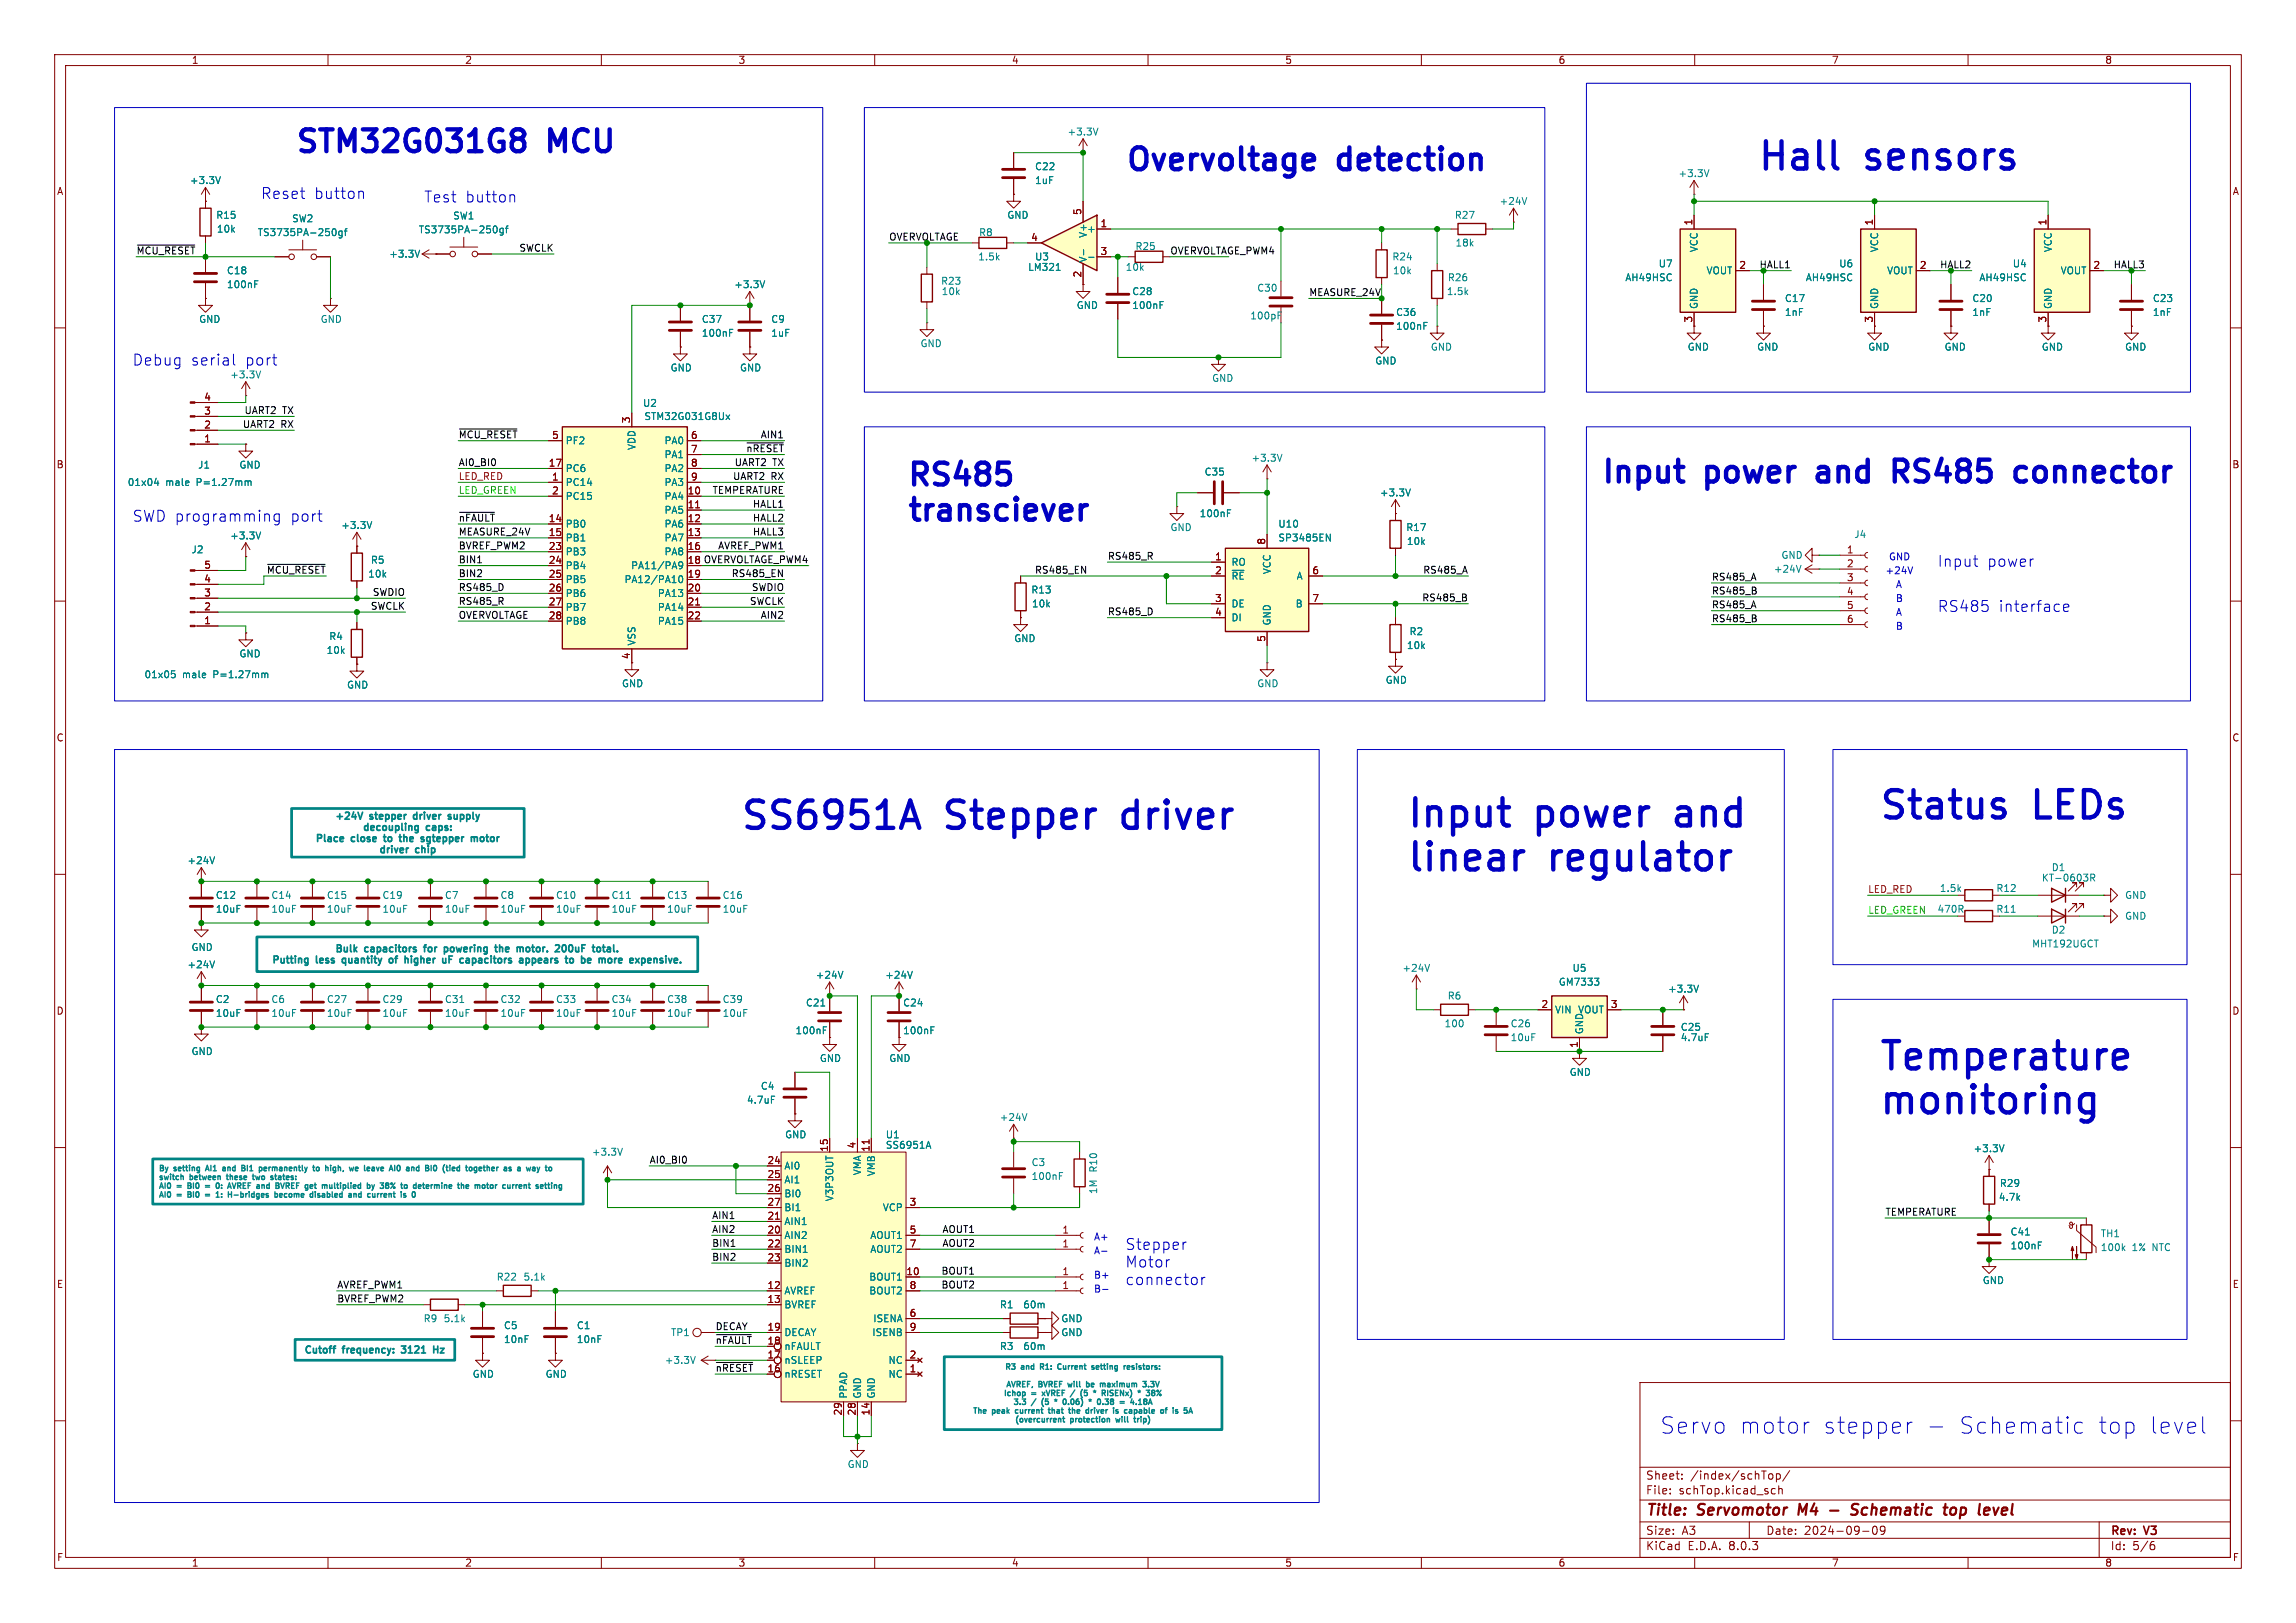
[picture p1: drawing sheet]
<svg xmlns="http://www.w3.org/2000/svg" width="420mm" height="297mm" viewBox="0 0 420 297" stroke-linecap="round" stroke-linejoin="round" font-family="sans-serif">
<defs><g id="words">
<g font-size="7" fill="#0000c2">
<text x="321.3" y="31.5">Hall</text>
<text x="341.5" y="31.5">sensors</text>
<text x="135.3" y="152.2">SS6951A</text>
<text x="173.3" y="152.2">Stepper</text>
<text x="206.9" y="152.2">driver</text>
<text x="257.2" y="151.7">Input</text>
<text x="281.2" y="151.7">power</text>
<text x="308.1" y="151.7">and</text>
<text x="343.5" y="150.2">Status</text>
<text x="372.3" y="150.2">LEDs</text>
<text x="257.2" y="159.8">linear</text>
<text x="283.8" y="159.8">regulator</text>
<text x="343.5" y="196.2">Temperature</text>
<text x="343.5" y="204.2">monitoring</text>
</g>
<g font-size="5.6" fill="#0000c2">
<text x="53.8" y="28.2">STM32G031G8</text>
<text x="100.8" y="28.2">MCU</text>
<text x="205.7" y="31.5">Overvoltage</text>
<text x="245.2" y="31.5">detection</text>
<text x="165.7" y="89.2">RS485</text>
<text x="292.7" y="88.7">Input</text>
<text x="312.4" y="88.7">power</text>
<text x="334.4" y="88.7">and</text>
<text x="349.9" y="88.7">RS485</text>
<text x="373.8" y="88.7">connector</text>
<text x="165.7" y="95.6">transciever</text>
</g>
<g font-size="4.2" fill="#0000c2">
<text x="303.5" y="262.6">Servo</text>
<text x="318" y="262.6">motor</text>
<text x="333.1" y="262.6">stepper</text>
<text x="357.7" y="262.6">Schematic</text>
<text x="383" y="262.6">top</text>
<text x="392.2" y="262.6">level</text>
</g>
<g font-size="2.8" fill="#0000c2">
<text x="47.6" y="36.6">Reset</text>
<text x="57.4" y="36.6">button</text>
<text x="77.5" y="37.2">Test</text>
<text x="85.1" y="37.2">button</text>
<text x="24.1" y="67.1">Debug</text>
<text x="34.9" y="67.1">serial</text>
<text x="44.8" y="67.1">port</text>
<text x="24.1" y="95.6">SWD programming</text>
<text x="53.1" y="95.6">port</text>
<text x="354.3" y="103.9">Input</text>
<text x="363.4" y="103.9">power</text>
<text x="354.3" y="112.1">RS485</text>
<text x="365.5" y="112.1">interface</text>
<text x="205.7" y="228.9">Stepper</text>
<text x="205.7" y="232.1">Motor</text>
<text x="205.7" y="235.3">connector</text>
</g>
<g font-size="2.8" fill="#840000">
<text x="301" y="277.9">Title:</text>
<text x="310.6" y="277.9">Servomotor</text>
<text x="329.8" y="277.9">M4</text>
<text x="341.1" y="277.9">Schematic</text>
<text x="358.9" y="277.9">top</text>
<text x="366" y="277.9">level</text>
</g>
<g font-size="2.1" fill="#840000">
<text x="301" y="273.7">File:</text>
<text x="301" y="271">Sheet:</text>
<text x="307.1" y="273.7">schTop.kicad_sch</text>
<text x="309.2" y="271">/index/schTop/</text>
<text x="301" y="281.1">Size:</text>
<text x="307.6" y="281.1">A3</text>
<text x="323" y="281.1">Date:</text>
<text x="330" y="281.1">2024-09-09</text>
<text x="386" y="281.3">Rev:</text>
<text x="392.4" y="281.3">V3</text>
<text x="301" y="283.9">KiCad</text>
<text x="308.7" y="283.9">E.D.A.</text>
<text x="316.3" y="283.9">8.0.3</text>
<text x="386" y="283.9">Id:</text>
<text x="390.1" y="283.9">5/6</text>
</g>
<g font-size="1.8" fill="#840000">
<text x="35" y="11.9">1</text>
<text x="85" y="11.9">2</text>
<text x="135" y="11.9">3</text>
<text x="185" y="11.9">4</text>
<text x="235" y="11.9">5</text>
<text x="285" y="11.9">6</text>
<text x="335" y="11.9">7</text>
<text x="385" y="11.9">8</text>
<text x="10.3" y="35.9">A</text>
<text x="408.3" y="35.9">A</text>
<text x="197.9" y="39.4" transform="rotate(-90 197.9 39.4)">5</text>
<text x="201.2" y="41.7">1</text>
<text x="309.6" y="41.3" transform="rotate(-90 309.6 41.3)">1</text>
<text x="342.6" y="41.3" transform="rotate(-90 342.6 41.3)">1</text>
<text x="374.4" y="41.3" transform="rotate(-90 374.4 41.3)">1</text>
<text x="188.5" y="44.2">4</text>
<text x="201.2" y="46.7">3</text>
<text x="197.9" y="50.9" transform="rotate(-90 197.9 50.9)">2</text>
<text x="318.1" y="49.3">2</text>
<text x="351.1" y="49.3">2</text>
<text x="382.8" y="49.3">2</text>
<text x="309.6" y="59.1" transform="rotate(-90 309.6 59.1)">3</text>
<text x="342.6" y="59.1" transform="rotate(-90 342.6 59.1)">3</text>
<text x="374.4" y="59.1" transform="rotate(-90 374.4 59.1)">3</text>
<text x="37.3" y="75.9">3</text>
<text x="37.3" y="73.4">4</text>
<text x="115.3" y="77.5" transform="rotate(-90 115.3 77.5)">3</text>
<text x="37.3" y="81">1</text>
<text x="37.3" y="78.5">2</text>
<text x="100.9" y="80.4">5</text>
<text x="126.3" y="80.4">6</text>
<text x="126.3" y="82.9">7</text>
<text x="10.3" y="85.9">B</text>
<text x="100.3" y="85.5">17</text>
<text x="100.9" y="88">1</text>
<text x="126.3" y="85.5">8</text>
<text x="126.3" y="88">9</text>
<text x="408.2" y="85.9">B</text>
<text x="100.3" y="95.6">14</text>
<text x="100.9" y="90.6">2</text>
<text x="125.7" y="90.6">10</text>
<text x="125.7" y="93.1">11</text>
<text x="125.7" y="95.6">12</text>
<text x="100.3" y="98.2">15</text>
<text x="100.3" y="100.7">23</text>
<text x="125.7" y="98.2">13</text>
<text x="125.7" y="100.7">16</text>
<text x="231.5" y="99.8" transform="rotate(-90 231.5 99.8)">8</text>
<text x="337.7" y="101.3">1</text>
<text x="37.3" y="106.7">4</text>
<text x="37.3" y="104.1">5</text>
<text x="100.3" y="103.3">24</text>
<text x="100.3" y="105.8">25</text>
<text x="125.7" y="103.3">18 OVERVOLTAGE_PWM4</text>
<text x="125.7" y="105.8">19</text>
<text x="125.7" y="103.3">18</text>
<text x="222.2" y="102.6">1</text>
<text x="222.2" y="105.2">2</text>
<text x="240" y="105.2">6</text>
<text x="337.7" y="103.9">2</text>
<text x="337.7" y="106.4">3</text>
<text x="37.3" y="111.8">2</text>
<text x="37.3" y="109.2">3</text>
<text x="100.3" y="108.3">26</text>
<text x="100.3" y="110.9">27</text>
<text x="100.3" y="113.4">28</text>
<text x="125.7" y="108.3">20</text>
<text x="125.7" y="110.9">21</text>
<text x="125.7" y="113.4">22</text>
<text x="222.2" y="110.2">3</text>
<text x="222.2" y="112.8">4</text>
<text x="240" y="110.2">7</text>
<text x="337.7" y="109">4</text>
<text x="337.7" y="111.5">5</text>
<text x="37.3" y="114.3">1</text>
<text x="231.5" y="117.5" transform="rotate(-90 231.5 117.5)">5</text>
<text x="337.7" y="114">6</text>
<text x="115.3" y="120.7" transform="rotate(-90 115.3 120.7)">4</text>
<text x="10.3" y="135.9">C</text>
<text x="408.2" y="135.9">C</text>
<text x="10.3" y="185.9">D</text>
<text x="281.9" y="184.5">2</text>
<text x="294.6" y="184.5">3</text>
<text x="408.2" y="185.9">D</text>
<text x="288.7" y="191.8" transform="rotate(-90 288.7 191.8)">1</text>
<text x="140.3" y="213.1">24</text>
<text x="140.3" y="215.6">25</text>
<text x="151.5" y="210.9" transform="rotate(-90 151.5 210.9)">15</text>
<text x="156.6" y="210.3" transform="rotate(-90 156.6 210.3)">4</text>
<text x="159.1" y="210.9" transform="rotate(-90 159.1 210.9)">11</text>
<text x="140.3" y="218.2">26</text>
<text x="140.3" y="220.7">27</text>
<text x="166.3" y="220.7">3</text>
<text x="140.3" y="225.8">20</text>
<text x="140.3" y="223.3">21</text>
<text x="166.3" y="225.8">5</text>
<text x="194.2" y="225.8">1</text>
<text x="140.3" y="228.3">22</text>
<text x="140.3" y="230.9">23</text>
<text x="165.7" y="233.4">10</text>
<text x="166.3" y="228.3">7</text>
<text x="194.2" y="228.3">1</text>
<text x="194.2" y="233.4">1</text>
<text x="10.3" y="235.9">E</text>
<text x="140.3" y="236">12</text>
<text x="140.3" y="238.5">13</text>
<text x="166.3" y="236">8</text>
<text x="194.2" y="236">1</text>
<text x="408.3" y="235.9">E</text>
<text x="140.3" y="243.6">19</text>
<text x="166.3" y="241">6</text>
<text x="166.3" y="243.6">9</text>
<text x="140.3" y="248.7">17</text>
<text x="140.3" y="251.2">16</text>
<text x="140.3" y="246.1">18</text>
<text x="166.3" y="251.2">1</text>
<text x="166.3" y="248.7">2</text>
<text x="154.1" y="259.1" transform="rotate(-90 154.1 259.1)">29</text>
<text x="156.6" y="259.1" transform="rotate(-90 156.6 259.1)">28</text>
<text x="159.1" y="259.1" transform="rotate(-90 159.1 259.1)">14</text>
<text x="10.3" y="285.9">F</text>
<text x="35" y="286.9">1</text>
<text x="85" y="286.9">2</text>
<text x="135" y="286.9">3</text>
<text x="185" y="286.9">4</text>
<text x="235" y="286.9">5</text>
<text x="285" y="286.9">6</text>
<text x="335" y="286.9">7</text>
<text x="385" y="286.9">8</text>
<text x="408.3" y="285.9">F</text>
</g>
<g font-size="1.8" fill="#008484">
<text x="195.2" y="25">+3.3V</text>
<text x="34.6" y="33.9">+3.3V</text>
<text x="189.2" y="33.9">1uF</text>
<text x="189.2" y="31.3">C22</text>
<text x="306.9" y="32.6">+3.3V</text>
<text x="39.5" y="40.2">R15</text>
<text x="53.3" y="40.9">SW2</text>
<text x="82.8" y="40.4">SW1</text>
<text x="184.2" y="40.2">GND</text>
<text x="266" y="40.2">R27</text>
<text x="274.2" y="37.7">+24V</text>
<text x="39.6" y="42.8">10k</text>
<text x="47" y="43.4">TS3735PA-250gf</text>
<text x="71.1" y="47.3">+3.3V</text>
<text x="76.5" y="42.9">TS3735PA-250gf</text>
<text x="178.8" y="47.9">1.5k</text>
<text x="179" y="43.4">R8</text>
<text x="189.2" y="47.9">U3</text>
<text x="198.8" y="42.8">+</text>
<text x="199" y="43.6" transform="rotate(-90 199 43.6)">V+</text>
<text x="207.6" y="45.9">R25</text>
<text x="254.6" y="47.9">R24</text>
<text x="266.1" y="45.3">18k</text>
<text x="310.7" y="46.2" transform="rotate(-90 310.7 46.2)">VCC</text>
<text x="343.8" y="46.2" transform="rotate(-90 343.8 46.2)">VCC</text>
<text x="375.5" y="46.2" transform="rotate(-90 375.5 46.2)">VCC</text>
<text x="41.4" y="52.9">100nF</text>
<text x="41.4" y="50.4">C18</text>
<text x="134.2" y="52.9">+3.3V</text>
<text x="172" y="52.3">R23</text>
<text x="188" y="49.8">LM321</text>
<text x="199" y="48.1" transform="rotate(-90 199 48.1)">V-</text>
<text x="205.8" y="49.8">10k</text>
<text x="229.9" y="53.6">C30</text>
<text x="254.7" y="50.4">10k</text>
<text x="264.8" y="51.7">R26</text>
<text x="297.2" y="51.7">AH49HSC</text>
<text x="303.3" y="49.1">U7</text>
<text x="312.1" y="50.4">VOUT</text>
<text x="330.2" y="51.7">AH49HSC</text>
<text x="336.3" y="49.1">U6</text>
<text x="345.1" y="50.4">VOUT</text>
<text x="362" y="51.7">AH49HSC</text>
<text x="368.1" y="49.1">U4</text>
<text x="376.8" y="50.4">VOUT</text>
<text x="36.3" y="59.3">GND</text>
<text x="58.6" y="59.3">GND</text>
<text x="128.3" y="59.3">C37</text>
<text x="141" y="59.3">C9</text>
<text x="172.2" y="54.2">10k</text>
<text x="196.9" y="56.7">GND</text>
<text x="207" y="56.7">100nF</text>
<text x="207" y="54.2">C28</text>
<text x="228.6" y="58.6">100pF</text>
<text x="255.3" y="58">C36</text>
<text x="264.6" y="54.2">1.5k</text>
<text x="310.7" y="56.6" transform="rotate(-90 310.7 56.6)">GND</text>
<text x="326.4" y="55.5">C17</text>
<text x="326.4" y="58">1nF</text>
<text x="343.8" y="56.6" transform="rotate(-90 343.8 56.6)">GND</text>
<text x="360.7" y="55.5">C20</text>
<text x="360.7" y="58">1nF</text>
<text x="375.5" y="56.6" transform="rotate(-90 375.5 56.6)">GND</text>
<text x="393.7" y="55.5">C23</text>
<text x="393.7" y="58">1nF</text>
<text x="128.3" y="61.8">100nF</text>
<text x="141" y="61.8">1uF</text>
<text x="168.3" y="63.7">GND</text>
<text x="255.3" y="60.6">100nF</text>
<text x="261.6" y="64.4">GND</text>
<text x="308.6" y="64.4">GND</text>
<text x="321.3" y="64.4">GND</text>
<text x="341.6" y="64.4">GND</text>
<text x="355.6" y="64.4">GND</text>
<text x="373.4" y="64.4">GND</text>
<text x="388.6" y="64.4">GND</text>
<text x="42" y="69.4">+3.3V</text>
<text x="122.6" y="68.2">GND</text>
<text x="135.3" y="68.2">GND</text>
<text x="221.6" y="70.1">GND</text>
<text x="251.5" y="66.9">GND</text>
<text x="117.5" y="74.7">U2</text>
<text x="117.8" y="77.1">STM32G031G8Ux</text>
<text x="103.4" y="81.5">PF2</text>
<text x="116.4" y="82.4" transform="rotate(-90 116.4 82.4)">VDD</text>
<text x="121.5" y="81.5">PA0</text>
<text x="23.3" y="89.1">01x04</text>
<text x="30.3" y="89.1">male</text>
<text x="36.1" y="89.1">P=1.27mm</text>
<text x="36.1" y="86">J1</text>
<text x="43.7" y="86">GND</text>
<text x="103.4" y="89.1">PC14</text>
<text x="103.4" y="86.6">PC6</text>
<text x="121.5" y="84">PA1</text>
<text x="121.5" y="86.6">PA2</text>
<text x="121.5" y="89.1">PA3</text>
<text x="220.3" y="87.2">C35</text>
<text x="228.8" y="84.7">+3.3V</text>
<text x="103.4" y="91.7">PC15</text>
<text x="121.5" y="91.7">PA4</text>
<text x="121.5" y="94.2">PA5</text>
<text x="219.3" y="94.8">100nF</text>
<text x="252.3" y="91">+3.3V</text>
<text x="34.9" y="101.4">J2</text>
<text x="42" y="98.9">+3.3V</text>
<text x="62.3" y="97">+3.3V</text>
<text x="103.4" y="96.7">PB0</text>
<text x="103.4" y="99.3">PB1</text>
<text x="103.4" y="101.8">PB3</text>
<text x="121.5" y="96.7">PA6</text>
<text x="121.5" y="99.3">PA7</text>
<text x="121.5" y="101.8">PA8</text>
<text x="214" y="97.4">GND</text>
<text x="233.7" y="96.7">U10</text>
<text x="233.7" y="99.3">SP3485EN</text>
<text x="257.1" y="97.4">R17</text>
<text x="257.3" y="99.9">10k</text>
<text x="339.1" y="98.7">J4</text>
<text x="67.3" y="105.9">10k</text>
<text x="67.7" y="103.4">R5</text>
<text x="103.4" y="104.4">PB4</text>
<text x="103.4" y="106.9">PB5</text>
<text x="114.1" y="106.9">PA12/PA10</text>
<text x="115.3" y="104.4">PA11/PA9</text>
<text x="225.2" y="103.7">RO</text>
<text x="225.2" y="106.3">~{RE}</text>
<text x="232.6" y="105.2" transform="rotate(-90 232.6 105.2)">VCC</text>
<text x="237.1" y="106.3">A</text>
<text x="324.4" y="105">+24V</text>
<text x="325.8" y="102.5">GND</text>
<text x="103.4" y="109.4">PB6</text>
<text x="103.4" y="112">PB7</text>
<text x="120.2" y="109.4">PA13</text>
<text x="120.2" y="112">PA14</text>
<text x="188.6" y="108.8">R13</text>
<text x="188.7" y="111.4">10k</text>
<text x="225.2" y="111.4">DE</text>
<text x="225.2" y="113.9">DI</text>
<text x="236.9" y="111.4">B</text>
<text x="59.6" y="119.9">10k</text>
<text x="60.1" y="117.3">R4</text>
<text x="103.4" y="114.5">PB8</text>
<text x="116.4" y="118.2" transform="rotate(-90 116.4 118.2)">VSS</text>
<text x="120.2" y="114.5">PA15</text>
<text x="185.4" y="117.7">GND</text>
<text x="232.6" y="114.6" transform="rotate(-90 232.6 114.6)">GND</text>
<text x="257.3" y="119">10k</text>
<text x="257.7" y="116.4">R2</text>
<text x="26.3" y="124.3">01x05</text>
<text x="33.4" y="124.3">male</text>
<text x="39.1" y="124.3">P=1.27mm</text>
<text x="43.7" y="120.5">GND</text>
<text x="113.7" y="126">GND</text>
<text x="229.9" y="126">GND</text>
<text x="253.4" y="125.3">GND</text>
<text x="63.4" y="126.2">GND</text>
<text x="57.5" y="154.5">Place</text>
<text x="61" y="150.4">+24V</text>
<text x="64.4" y="154.5">close</text>
<text x="66.1" y="152.5">decoupling</text>
<text x="67.8" y="150.4">stepper</text>
<text x="71.1" y="154.5">to</text>
<text x="74.6" y="154.5">the</text>
<text x="76.4" y="150.4">driver</text>
<text x="78.1" y="152.5">caps:</text>
<text x="79.2" y="154.5">sgtepper</text>
<text x="83.5" y="150.4">supply</text>
<text x="89.1" y="154.5">motor</text>
<text x="34.2" y="158.3">+24V</text>
<text x="69.1" y="156.6">driver</text>
<text x="76.1" y="156.6">chip</text>
<text x="373.4" y="161.5">KT-0603R</text>
<text x="375.2" y="159.6">D1</text>
<text x="39.4" y="164.7">C12</text>
<text x="39.4" y="167.2">10uF</text>
<text x="49.5" y="164.7">C14</text>
<text x="49.5" y="167.2">10uF</text>
<text x="59.7" y="164.7">C15</text>
<text x="59.7" y="167.2">10uF</text>
<text x="69.9" y="164.7">C19</text>
<text x="69.9" y="167.2">10uF</text>
<text x="81.3" y="164.7">C7</text>
<text x="81.3" y="167.2">10uF</text>
<text x="91.4" y="164.7">C8</text>
<text x="91.4" y="167.2">10uF</text>
<text x="101.6" y="164.7">C10</text>
<text x="101.6" y="167.2">10uF</text>
<text x="111.8" y="164.7">C11</text>
<text x="111.8" y="167.2">10uF</text>
<text x="121.9" y="164.7">C13</text>
<text x="121.9" y="167.2">10uF</text>
<text x="132.1" y="164.7">C16</text>
<text x="132.1" y="167.2">10uF</text>
<text x="354.3" y="167.2">470R</text>
<text x="354.7" y="163.4">1.5k</text>
<text x="365.1" y="163.4">R12</text>
<text x="365.1" y="167.2">R11</text>
<text x="388.6" y="164.7">GND</text>
<text x="371.6" y="173.6">MHT192UGCT</text>
<text x="375.2" y="171">D2</text>
<text x="388.6" y="168.5">GND</text>
<text x="34.2" y="177.4">+24V</text>
<text x="34.9" y="174.2">GND</text>
<text x="49.5" y="176.8">Putting</text>
<text x="57.9" y="176.8">less</text>
<text x="61" y="174.7">Bulk</text>
<text x="63.4" y="176.8">quantity</text>
<text x="66.8" y="174.7">capacitors</text>
<text x="72.7" y="176.8">of</text>
<text x="76.2" y="176.8">higher</text>
<text x="78.4" y="174.7">for</text>
<text x="82.7" y="174.7">powering</text>
<text x="83.8" y="176.8">uF</text>
<text x="87.7" y="176.8">capacitors</text>
<text x="92.8" y="174.7">the</text>
<text x="97.4" y="174.7">motor.</text>
<text x="99.3" y="176.8">appears</text>
<text x="105.2" y="174.7">200uF</text>
<text x="108.5" y="176.8">to</text>
<text x="112" y="176.8">be</text>
<text x="112.7" y="174.7">total.</text>
<text x="115.9" y="176.8">more</text>
<text x="122.3" y="176.8">expensive.</text>
<text x="149.1" y="179.3">+24V</text>
<text x="161.8" y="179.3">+24V</text>
<text x="256.4" y="178">+24V</text>
<text x="287.6" y="178">U5</text>
<text x="39.4" y="183.7">C2</text>
<text x="49.5" y="183.7">C6</text>
<text x="59.7" y="183.7">C27</text>
<text x="69.9" y="183.7">C29</text>
<text x="81.3" y="183.7">C31</text>
<text x="91.4" y="183.7">C32</text>
<text x="101.6" y="183.7">C33</text>
<text x="111.8" y="183.7">C34</text>
<text x="121.9" y="183.7">C38</text>
<text x="132.1" y="183.7">C39</text>
<text x="147.3" y="184.4">C21</text>
<text x="165.1" y="184.4">C24</text>
<text x="264.7" y="183.1">R6</text>
<text x="284.4" y="185.6">VIN</text>
<text x="285" y="180.6">GM7333</text>
<text x="288.6" y="185.6">VOUT</text>
<text x="305" y="181.8">+3.3V</text>
<text x="39.4" y="186.3">10uF</text>
<text x="49.5" y="186.3">10uF</text>
<text x="59.7" y="186.3">10uF</text>
<text x="69.9" y="186.3">10uF</text>
<text x="81.3" y="186.3">10uF</text>
<text x="91.4" y="186.3">10uF</text>
<text x="101.6" y="186.3">10uF</text>
<text x="111.8" y="186.3">10uF</text>
<text x="121.9" y="186.3">10uF</text>
<text x="132.1" y="186.3">10uF</text>
<text x="145.4" y="189.5">100nF</text>
<text x="165.1" y="189.5">100nF</text>
<text x="264.1" y="188.2">100</text>
<text x="276.2" y="188.2">C26</text>
<text x="276.2" y="190.7">10uF</text>
<text x="289.8" y="189.4" transform="rotate(-90 289.8 189.4)">GND</text>
<text x="307.4" y="188.8">C25</text>
<text x="307.4" y="190.7">4.7uF</text>
<text x="34.9" y="193.3">GND</text>
<text x="149.9" y="194.5">GND</text>
<text x="162.6" y="194.5">GND</text>
<text x="287" y="197.1">GND</text>
<text x="136.5" y="202.2">4.7uF</text>
<text x="139.1" y="199.6">C4</text>
<text x="143.5" y="208.5">GND</text>
<text x="161.9" y="208.5">U1</text>
<text x="182.8" y="205.3">+24V</text>
<text x="108.2" y="211.7">+3.3V</text>
<text x="143.4" y="214.2">AI0</text>
<text x="157.7" y="215.2" transform="rotate(-90 157.7 215.2)">VMA</text>
<text x="160.2" y="215.3" transform="rotate(-90 160.2 215.3)">VMB</text>
<text x="161.9" y="210.4">SS6951A</text>
<text x="188.6" y="213.6">C3</text>
<text x="200.9" y="214.7" transform="rotate(-90 200.9 214.7)">R10</text>
<text x="360.9" y="211">+3.3V</text>
<text x="143.4" y="216.8">AI1</text>
<text x="143.4" y="219.3">BI0</text>
<text x="143.4" y="221.8">BI1</text>
<text x="152.6" y="219.9" transform="rotate(-90 152.6 219.9)">V3P3OUT</text>
<text x="161.4" y="221.8">VCP</text>
<text x="188.6" y="216.1">100nF</text>
<text x="200.9" y="218.6" transform="rotate(-90 200.9 218.6)">1M</text>
<text x="365.5" y="219.9">4.7k</text>
<text x="365.7" y="217.4">R29</text>
<text x="143.4" y="226.9">AIN2</text>
<text x="143.4" y="224.4">AIN1</text>
<text x="159.1" y="226.9">AOUT1</text>
<text x="367.7" y="226.3">C41</text>
<text x="384.2" y="226.6">TH1</text>
<text x="143.4" y="229.5">BIN1</text>
<text x="143.4" y="232">BIN2</text>
<text x="159.1" y="229.5">AOUT2</text>
<text x="367.7" y="228.8">100nF</text>
<text x="384.2" y="229.1">100k</text>
<text x="390" y="229.1">1%</text>
<text x="393.8" y="229.1">NTC</text>
<text x="90.8" y="234.5">R22</text>
<text x="95.7" y="234.5">5.1k</text>
<text x="143.4" y="237.1">AVREF</text>
<text x="143.4" y="239.6">BVREF</text>
<text x="158.9" y="234.5">BOUT1</text>
<text x="158.9" y="237.1">BOUT2</text>
<text x="182.8" y="239.6">R1</text>
<text x="187.1" y="239.6">60m</text>
<text x="362.6" y="235.2">GND</text>
<text x="77.4" y="242.2">R9</text>
<text x="81.1" y="242.2">5.1k</text>
<text x="92.1" y="243.4">C5</text>
<text x="92.1" y="246">10nF</text>
<text x="105.4" y="243.4">C1</text>
<text x="105.4" y="246">10nF</text>
<text x="122.6" y="244.7">TP1</text>
<text x="143.4" y="244.7">DECAY</text>
<text x="159.5" y="244.7">ISENB</text>
<text x="159.6" y="242.2">ISENA</text>
<text x="194" y="242.2">GND</text>
<text x="194" y="244.7">GND</text>
<text x="55.4" y="248.1">Cutoff</text>
<text x="62.8" y="248.1">frequency:</text>
<text x="74.3" y="248.1">3121</text>
<text x="80.8" y="248.1">Hz</text>
<text x="121.5" y="249.8">+3.3V</text>
<text x="143.4" y="249.8">nSLEEP</text>
<text x="143.4" y="247.2">nFAULT</text>
<text x="162.4" y="249.8">NC</text>
<text x="182.8" y="247.2">R3</text>
<text x="187.1" y="247.2">60m</text>
<text x="86.4" y="252.3">GND</text>
<text x="99.7" y="252.3">GND</text>
<text x="143.4" y="252.3">nRESET</text>
<text x="155.2" y="256" transform="rotate(-90 155.2 256)">PPAD</text>
<text x="157.7" y="256" transform="rotate(-90 157.7 256)">GND</text>
<text x="160.2" y="256" transform="rotate(-90 160.2 256)">GND</text>
<text x="162.4" y="252.3">NC</text>
<text x="154.9" y="268.8">GND</text>
</g>
<g font-size="1.8" fill="#008400">
<text x="24.9" y="46.6">~{MCU_RESET}</text>
<text x="386.5" y="49.2">HALL3</text>
</g>
<g font-size="1.8">
<text x="94.9" y="46.1">SWCLK</text>
<text x="162.6" y="44.1">OVERVOLTAGE</text>
<text x="214" y="46.6">OVERVOLTAGE_PWM4</text>
<text x="321.8" y="49.2">HALL1</text>
<text x="354.8" y="49.2">HALL2</text>
<text x="239.4" y="54.3">MEASURE_24V</text>
<text x="44.6" y="75.9">UART2</text>
<text x="51.7" y="75.9">TX</text>
<text x="44.3" y="78.4">UART2</text>
<text x="51.4" y="78.4">RX</text>
<text x="83.8" y="80.3">~{MCU_RESET}</text>
<text x="136.4" y="82.8">~{nRESET}</text>
<text x="139.1" y="80.3">AIN1</text>
<text x="83.8" y="85.4">AI0_BI0</text>
<text x="134" y="87.9">UART2</text>
<text x="134.3" y="85.4">UART2</text>
<text x="141" y="87.9">RX</text>
<text x="141.3" y="85.4">TX</text>
<text x="83.8" y="95.5">~{nFAULT}</text>
<text x="130.2" y="90.5">TEMPERATURE</text>
<text x="137.6" y="95.5">HALL2</text>
<text x="137.6" y="93">HALL1</text>
<text x="83.8" y="98.1">MEASURE_24V</text>
<text x="83.8" y="100.6">BVREF_PWM2</text>
<text x="131.3" y="100.6">AVREF_PWM1</text>
<text x="137.6" y="98.1">HALL3</text>
<text x="48.7" y="105.1">~{MCU_RESET}</text>
<text x="83.8" y="103.2">BIN1</text>
<text x="83.8" y="105.7">BIN2</text>
<text x="133.8" y="105.7">RS485_EN</text>
<text x="189.2" y="105.1">RS485_EN</text>
<text x="202.6" y="102.5">RS485_R</text>
<text x="260.2" y="105.1">RS485_A</text>
<text x="313.1" y="106.3">RS485_A</text>
<text x="67.7" y="111.7">SWCLK</text>
<text x="68.1" y="109.1">SWDIO</text>
<text x="83.8" y="113.3">OVERVOLTAGE</text>
<text x="83.8" y="110.8">RS485_R</text>
<text x="83.8" y="108.2">RS485_D</text>
<text x="137.1" y="110.8">SWCLK</text>
<text x="137.4" y="108.2">SWDIO</text>
<text x="139.1" y="113.3">AIN2</text>
<text x="202.6" y="112.7">RS485_D</text>
<text x="260.1" y="110.1">RS485_B</text>
<text x="313.1" y="114">RS485_B</text>
<text x="313.1" y="111.4">RS485_A</text>
<text x="313.1" y="108.9">RS485_B</text>
<text x="118.7" y="213">AI0_BI0</text>
<text x="130.2" y="223.2">AIN1</text>
<text x="130.2" y="225.7">AIN2</text>
<text x="172.3" y="225.7">AOUT1</text>
<text x="344.8" y="222.5">TEMPERATURE</text>
<text x="130.2" y="230.8">BIN2</text>
<text x="130.2" y="228.3">BIN1</text>
<text x="172.1" y="233.3">BOUT1</text>
<text x="172.3" y="228.3">AOUT2</text>
<text x="61.6" y="235.9">AVREF_PWM1</text>
<text x="61.6" y="238.4">BVREF_PWM2</text>
<text x="172.1" y="235.9">BOUT2</text>
<text x="130.8" y="243.5">DECAY</text>
<text x="130.8" y="246">~{nFAULT} 18</text>
<text x="130.8" y="251.1">~{nRESET} 16</text>
</g>
<g font-size="1.8" fill="#f00">
<text x="83.8" y="87.9">LED_RED</text>
<text x="341.6" y="163.5">LED_RED</text>
</g>
<g font-size="1.8" fill="#0f0">
<text x="83.8" y="90.5">LED_GREEN</text>
<text x="341.6" y="167.3">LED_GREEN</text>
</g>
<g font-size="1.8" fill="#0000c2">
<text x="344.8" y="105.2">+24V</text>
<text x="345.4" y="102.6">GND</text>
<text x="346.7" y="107.7">A</text>
<text x="346.7" y="112.8">A</text>
<text x="346.7" y="110.2">B</text>
<text x="346.7" y="115.3">B</text>
<text x="200" y="227.1">A+</text>
<text x="200" y="229.6">A-</text>
<text x="200" y="236.6">B-</text>
<text x="200" y="234.1">B+</text>
</g>
<g font-size="1.4" fill="#008484">
<text x="28.9" y="214.7">By</text>
<text x="32" y="214.7">setting</text>
<text x="38.4" y="214.7">AI1</text>
<text x="42" y="214.7">and</text>
<text x="46" y="214.7">BI1</text>
<text x="49.8" y="214.7">permanently</text>
<text x="60.2" y="214.7">to</text>
<text x="63" y="214.7">high,</text>
<text x="68" y="214.7">we</text>
<text x="71.2" y="214.7">leave</text>
<text x="76.4" y="214.7">AI0</text>
<text x="80" y="214.7">and</text>
<text x="84.1" y="214.7">BI0</text>
<text x="87.8" y="214.7">(tied</text>
<text x="92.6" y="214.7">together</text>
<text x="100.1" y="214.7">as</text>
<text x="28.9" y="216.3">switch</text>
<text x="28.9" y="217.9">AI0</text>
<text x="28.9" y="219.5">AI0</text>
<text x="32.5" y="217.9">=</text>
<text x="32.5" y="219.5">=</text>
<text x="34.9" y="216.3">between</text>
<text x="35.1" y="217.9">BI0</text>
<text x="35.1" y="219.5">BI0</text>
<text x="38.8" y="217.9">=</text>
<text x="41.4" y="217.9">0:</text>
<text x="41.4" y="219.5">1:</text>
<text x="42.2" y="216.3">these</text>
<text x="44.1" y="217.9">AVREF</text>
<text x="44.1" y="219.5">H-bridges</text>
<text x="47.5" y="216.3">two</text>
<text x="49.9" y="217.9">and</text>
<text x="51.4" y="216.3">states:</text>
<text x="53.2" y="219.5">become</text>
<text x="53.9" y="217.9">BVREF</text>
<text x="59.9" y="217.9">get</text>
<text x="60.2" y="219.5">disabled</text>
<text x="63.5" y="217.9">multiplied</text>
<text x="67.8" y="219.5">and</text>
<text x="71.8" y="219.5">current</text>
<text x="72.3" y="217.9">by</text>
<text x="75.3" y="217.9">38%</text>
<text x="79.6" y="217.9">to</text>
<text x="82.4" y="217.9">determine</text>
<text x="91.1" y="217.9">the</text>
<text x="94.8" y="217.9">motor</text>
<text x="100.4" y="217.9">current</text>
<text x="183.6" y="251">R3</text>
<text x="186.9" y="251">and</text>
<text x="190.9" y="251">R1:</text>
<text x="194.7" y="251">Current</text>
<text x="201.4" y="251">setting</text>
<text x="207.9" y="251">resistors:</text>
<text x="183.4" y="255.8">Ichop</text>
<text x="183.8" y="254.2">AVREF,</text>
<text x="185.1" y="257.4">3.3</text>
<text x="188.8" y="255.8">=</text>
<text x="188.8" y="257.4">/</text>
<text x="190.1" y="254.2">BVREF</text>
<text x="191.2" y="257.4">(5</text>
<text x="191.3" y="255.8">xVREF</text>
<text x="194.1" y="257.4">*</text>
<text x="196" y="254.2">will</text>
<text x="196.2" y="257.4">0.06)</text>
<text x="197" y="255.8">/</text>
<text x="199.4" y="255.8">(5</text>
<text x="199.9" y="254.2">be</text>
<text x="201.5" y="257.4">*</text>
<text x="202.3" y="255.8">*</text>
<text x="203" y="254.2">maximum</text>
<text x="203.6" y="257.4">0.38</text>
<text x="204.4" y="255.8">RISENx)</text>
<text x="208.2" y="257.4">=</text>
<text x="210.8" y="257.4">4.18A</text>
<text x="211.4" y="254.2">3.3V</text>
<text x="211.6" y="255.8">*</text>
<text x="177.7" y="259">The</text>
<text x="181.6" y="259">peak</text>
<text x="185.4" y="260.7">(overcurrent</text>
<text x="186.4" y="259">current</text>
<text x="193" y="259">that</text>
<text x="195.9" y="260.7">protection</text>
<text x="197.3" y="259">the</text>
<text x="200.9" y="259">driver</text>
<text x="204.8" y="260.7">will</text>
<text x="206.5" y="259">is</text>
<text x="208.7" y="260.7">trip)</text>
<text x="209.1" y="259">capable</text>
<text x="216.2" y="259">of</text>
</g>
</g></defs>
<g fill="none" stroke="#840000" stroke-width=".18">
<path d="M10 10h400v277h-400zM12 12h396v273h-396zM60 10v2M110 10v2M160 10v2M210 10v2M260 10v2M310 10v2M360 10v2M10 60h2M408 60h2M10 110h2"/>
<path d="M408 110h2M10 160h2M408 160h2M119.4 180.3v2.8M119.4 185.2v2.8M145.4 196.2v2.8M151.8 182.2v2.8M151.8 187.1v2.8M288.9 192.4v1.3h1.3l-1.3 1.2-1.2-1.2h1.2M288.9 192.4h.1M10 210h2M145.4 203.8v1.3h1.3l-1.3 1.3-1.3-1.3h1.3"/>
<path d="M145.4 203.8h.1M145.4 201v2.8M408 210h2M10 260h2M300 253h108v32h-108zM408 260h2M300 278.5h108M300 274.5h108M300 268.5h108M305.5 273.2v.2M305.5 272.5v.1M307.7 270.5v.2"/>
<path d="M307.7 269.8v.1M320 278.5v3M323.5 270l.3-.3 .4 .1 .1 .2v.4l-.1 .2-.4 .1-.3-.3M324.3 272.4l.4 .1M324.7 273.3l-.4 .1M324.9 269.8l.5-.1 .3 .3v.4l-.2 .2h-.6M324.9 269.7v1.5M325.4 272.5l.2-.1 .3 .1 .1 .9M325.4 271.9v1.5M327.4 269.1l-1.3 1.9M342.7 279.4l.2-.1a.8 .8 0 0 1 .5 .7 .8 .8 0 0 1-.5 .8 1 1 0 0 1-.2-1.4zM344.8 279.9l-.3 .3h-.3l-.3-.3 .2-.5 .4-.1 .2 .1a.99 .99 0 0 1-.3 1.4h-.3"/>
<path d="M384 278.5v6.5M60 285v2M110 285v2M160 285v2M210 285v2M260 285v2M300 281.5h108M310 285v2M340.7 280.2h1.2M360 285v2M393.6 282.7h.3l.3 .2-.1 .5-.5 .2M394 282.1l-.4 .1"/>
</g>
<path d="M329.2 275.2l-.2 2M334.8 276.4h1.5M340 275.3a.85 .85 0 0 0-1.1 .1 .45 .45 0 0 0 .2 .8l.4 .1a.49 .49 0 0 1 .3 .5 .49 .49 0 0 1-.5 .4l-.7-.1M355.5 275.9h.8M356.9 276.1a.52 .52 0 0 1 .5-.2 .52 .52 0 0 1 .4 .4v.5a.55 .55 0 0 1-.6 .4 .55 .55 0 0 1-.5-.4zM364.6 275.9l.4 1.3 .6-1.3" fill="none" stroke="#840000" stroke-width=".4"/>
<path d="M117.3 184.9h4.1M117.3 183.4h4.1M143.4 199.3h4M149.7 186.8h4.1M149.7 185.3h4.1M143.4 200.8h4" fill="none" stroke="#840000" stroke-width=".51"/>
<path d="M150.2 184.1h.7M150.6 188.5h.4M150.6 187.9h.6M141.1 200.6h.6" fill="none" stroke="#008484" stroke-width=".18"/>
<path d="M283.8 182.2h10.2v7.7h-10.2z" fill="#ffffc2"/>
<path d="M359.4 162.8h5.1v2h-5.1zM375.3 162.6l2.5 1.2-2.5 1.3zM377.8 162.6v2.5M283.8 182.2h10.2v7.7h-10.2zM196.5 212.1h2v5.1h-2z" fill="none" stroke="#840000" stroke-width=".25"/>
<g fill="none" stroke="#840000" stroke-width=".18">
<path d="M309.9 59.7v1.3h1.2l-1.2 1.2-1.3-1.2h1.3M309.9 59.7h.1M119.4 161.3v2.8M119.4 166.1v2.8M129.5 161.3v2.8M129.5 166.1v2.8M151.8 179.7l-.8 1.3M151.8 179.7v2.5M151.8 179.7l.7 1.3M164.5 179.7v5.3M164.5 179.7l-.8 1.3M164.5 179.7l.7 1.3"/>
<path d="M358.1 163.8h1.3M364.5 163.8h1.3M372.7 163.8h7.7M379.9 162.3v-.8h-.8h.8l-1.6 1.6M381.1 162.3v-.8h-.7h.7l-1.5 1.6M384.8 163.8h1.3v-1.2l1.2 1.2-1.2 1.3v-1.3M384.8 163.8h.1M129.5 180.3v2.8M129.5 185.2v2.8M151.8 189.9v1.2h1.2l-1.2 1.3-1.3-1.3h1.3M151.8 189.9h.1M151.8 182.2h.1"/>
<path d="M164.5 189.9v1.2h1.2l-1.2 1.3-1.3-1.3h1.3M164.5 189.9h.1M164.5 182.2h.1M164.5 187.1v2.8M281.3 184.8h2.5M288.9 189.9v2.5M294 184.8h2.5M304.2 184.8v2.8M304.2 189.6v2.8M185.4 208.3h.1M185.4 205.7v2.6M185.4 210.8v2.8"/>
<path d="M185.4 215.6v2.8M185.4 205.7l-.7 1.3M185.4 205.7l.8 1.3M197.5 210.8v1.3M197.5 217.2v1.2M193 226.1h4.6M198.1 225.6l-.3 .1-.2 .4 .2 .3 .3 .2"/>
</g>
<path d="M154.2 177.7l-.4 1.3M166.9 177.7l-.4 1.3M291.7 179h.8l-.5 .5M292.3 179.6l.2 .1-.2 .5M382.5 160.6h.6l.1-.2-.1-.3-.6-.1v1.2M382.8 160.6l.4 .6M170.3 188.5h.4M170.3 187.9h.6M311.9 189.2h.6M187.8 203.8l-.4 1.2M193.8 215.2h.4M193.8 214.6h.6" fill="none" stroke="#008484" stroke-width=".18"/>
<path d="M117.3 165.9h4.1M117.3 164.3h4.1M127.5 165.9h4.1M127.5 164.3h4.1M127.5 184.9h4.1M127.5 183.4h4.1M162.4 186.8h4.1M162.4 185.3h4.1M302.1 189.4h4.1M302.1 187.8h4.1M183.4 215.4h4.1M183.4 213.9h4.1" fill="none" stroke="#840000" stroke-width=".51"/>
<path d="M307.3 41.9h10.2v15.3h-10.2z" fill="#ffffc2"/>
<path d="M307.3 41.9h10.2v15.3h-10.2z" fill="none" stroke="#840000" stroke-width=".25"/>
<path d="M309.9 35.6h.1M309.9 33v2.6M309.9 39.4v2.5M309.9 33l-.8 1.3M309.9 33l.7 1.3M309.9 57.2v2.5M317.5 49.5h2.5M322.6 59.7v1.3h1.2l-1.2 1.2-1.3-1.2h1.3M322.6 59.7h.1M356.9 52.1v2.8M356.9 56.9v2.8" fill="none" stroke="#840000" stroke-width=".18"/>
<path d="M312.6 31.1l-.4 1.2" fill="none" stroke="#008484" stroke-width=".18"/>
<path d="M354.8 56.6h4.1M354.8 55.1h4.1" fill="none" stroke="#840000" stroke-width=".51"/>
<path d="M372.1 41.9h10.2v15.3h-10.2z" fill="#ffffc2"/>
<path d="M372.1 41.9h10.2v15.3h-10.2z" fill="none" stroke="#840000" stroke-width=".25"/>
<g fill="none" stroke="#840000" stroke-width=".18">
<path d="M374.6 39.4v2.5M322.6 52.1v2.8M322.6 56.9v2.8M356.9 59.7v1.3h1.2l-1.2 1.2-1.3-1.2h1.3M356.9 59.7h.1M374.6 59.7v1.3h1.3l-1.3 1.2-1.2-1.2h1.2M374.6 59.7h.1M374.6 57.2v2.5M382.3 49.5h2.5M389.9 59.7v1.3h1.3l-1.3 1.2-1.3-1.2h1.3M389.9 59.7h.1M389.9 52.1v2.8"/>
<path d="M389.9 56.9v2.8"/>
</g>
<path d="M320.5 56.6h4.1M320.5 55.1h4.1M387.9 56.6h4M387.9 55.1h4" fill="none" stroke="#840000" stroke-width=".51"/>
<path d="M340.4 41.9h10.1v15.3h-10.1z" fill="#ffffc2"/>
<path d="M36.6 38.1h2v5.1h-2zM340.4 41.9h10.1v15.3h-10.1zM185.7 106.7h2v5.1h-2zM359.4 166.6h5.1v2.1h-5.1zM375.3 166.4l2.5 1.2-2.5 1.3zM377.8 166.4v2.5M263.5 183.8h5.1v2h-5.1zM362.8 215.3h2.1v5h-2.1zM380.6 224.2h2.1v5h-2.1z" fill="none" stroke="#840000" stroke-width=".25"/>
<g fill="none" stroke="#840000" stroke-width=".18">
<path d="M37.6 36.8h.1M37.6 34.3v3.8M37.6 34.3l-.8 1.3M37.6 34.3l.8 1.3M342.9 39.4v2.5M37.6 43.2v1.3M50.3 47h2.5M52.8 45.7h5.1M55.4 43.9v1.8M57.9 47h2.6M77.2 46.5l1.3 .7M77.2 46.5h5.1"/>
<path d="M78.5 45.7l-1.3 .8M79.8 46.5h.1M82.3 45.2h5.1M84.8 43.4v1.8M87.4 46.5h2.5M342.9 59.7v1.3h1.3l-1.3 1.2-1.3-1.2h1.3M342.9 59.7h.1M342.9 57.2v2.5M350.5 49.5h2.6M231.8 87.6h.1M231.8 85.1l-.8 1.3M231.8 85.1v2.5"/>
<path d="M231.8 85.1l.7 1.3M186.7 113v1.3h1.3l-1.3 1.3-1.3-1.3h1.3M186.7 113h.1M186.7 105.4v1.3M186.7 111.8v1.2M330.2 104.1h2.5M330.2 104.1l1.3 .8M331.5 101.6v1.3l-1.3-1.3 1.3-1.3v1.3h1.2M331.5 103.4l-1.3 .7M332.7 104.1h.1M332.7 101.6h.1M336.5 104.1h4.6"/>
<path d="M336.5 114.3h4.6M336.5 111.8h4.6M336.5 109.2h4.6M336.5 106.7h4.6M336.5 101.6h4.6M341.6 113.8l-.3 .1-.2 .4 .2 .4 .3 .1M341.6 111.3l-.3 .1-.2 .4 .2 .3 .3 .2M341.6 108.7l-.3 .2-.2 .3 .2 .4 .3 .1M341.6 106.2l-.3 .1-.2 .4 .2 .3 .3 .2M341.6 103.6l-.3 .2-.2 .3 .2 .4 .3 .1M341.6 101.1l-.3 .1-.2 .4 .2 .4 .3 .1M231.8 121.3v1.3h1.2l-1.2 1.2-1.3-1.2h1.3"/>
<path d="M231.8 121.3h.1M255.3 120.7v1.2h1.2l-1.2 1.3-1.3-1.3h1.3M255.3 120.7h.1M259.1 178.4l-.8 1.3M259.1 178.4v2.6M259.1 178.4l.7 1.3M358.1 167.6h1.3M364.5 167.6h1.3M372.7 167.6h7.7M379.9 166.1v-.7h-.8h.8l-1.6 1.5M381.1 166.1v-.7h-.7h.7l-1.5 1.5M384.8 167.6h1.3v-1.2l1.2 1.2-1.2 1.3v-1.3"/>
<path d="M384.8 167.6h.1M259.1 181h.1M262.3 184.8h1.2M268.6 184.8h1.3M273.7 184.8v2.8M273.7 189.6v2.8M308 184.8h.1M308 182.2l-.8 1.3M308 182.2v2.6M308 182.2l.7 1.3M363.9 214h.1M363.9 211.5v3.8"/>
<path d="M363.9 211.5l-.8 1.2M363.9 211.5l.7 1.2M363.9 230.5v1.3h1.2l-1.2 1.2-1.3-1.2h1.3M363.9 230.5h.1M363.9 220.3v1.3M363.9 222.9v2.8M363.9 227.7v2.8M378.8 223.6l.3 .3v.8l-.4 .1-.2-.5M378.8 223.6l-.2 .3 .2 .2h.4l.3-.2M379.9 224.2v1l3.5 3v1M381.6 222.9v1.3M381.6 229.2v1.3"/>
<circle cx="53.3" cy="47" r=".51"/>
<circle cx="57.4" cy="47" r=".51"/>
<circle cx="82.8" cy="46.5" r=".51"/>
<circle cx="86.9" cy="46.5" r=".51"/>
</g>
<g fill="none" stroke="#008484" stroke-width=".18">
<path d="M40.3 32.3l-.4 1.3M61.2 41.9a.8 .8 0 0 1 0 1.2M62.6 42.3v1l-.3 .2h-.3M62.6 42.3h-.4l-.2 .2 .1 .6h.5M63 42.3h.5M63.5 41.9l-.3 .1v1.1M76.8 45.8l-.5 1.3M90.6 41.3a.79 .79 0 0 1 0 1.3M92 41.8v1l-.2 .2h-.3M92 41.8h-.3l-.3 .2 .1 .6h.5M92.5 41.8h.4M92.9 41.3l-.3 .2v1.1"/>
<path d="M234.5 83.1l-.4 1.3M329.4 103.4l-.4 1.3M261.5 176.5l-.4 1.2M367.9 166.9h.7M310.7 180.3l-.4 1.3M366.6 209.5l-.4 1.3M370.5 226h.7M372.9 227.9h.4M372.9 227.3h.6M388.3 228.4l.4 .5M388.7 228l-.5 .5"/>
</g>
<g fill="#840000" stroke="#840000" stroke-width=".18">
<path d="M379.1 228.1l.2 .8h-.5l.3-.8v2.3z"/>
<path d="M379.9 228.1v2.3l-.3-.8h.5l-.2 .8z"/>
</g>
<path d="M271.7 189.4h4M271.7 187.8h4M361.8 227.5h4.1M361.8 225.9h4.1" fill="none" stroke="#840000" stroke-width=".51"/>
<path d="M224.2 100.3h15.2v15.3h-15.2z" fill="#ffffc2"/>
<path d="M168.5 50.2h2.1v5h-2.1zM179.1 43.4h5v2.1h-5zM254.3 95.3h2v5h-2zM64.3 115.2h2v5.1h-2zM64.3 101.2h2v5.1h-2zM224.2 100.3h15.2v15.3h-15.2zM254.3 114.3h2v5.1h-2z" fill="none" stroke="#840000" stroke-width=".25"/>
<g fill="none" stroke="#840000" stroke-width=".18">
<path d="M185.4 35.6v1.2h1.3l-1.3 1.3-1.3-1.3h1.3M185.4 35.6h.1M60.5 54.6v1.3h1.2l-1.2 1.3-1.3-1.3h1.3M60.5 54.6h.1M169.5 59.1v1.2h1.3l-1.3 1.3-1.2-1.3h1.2M169.5 59.1h.1M169.5 48.9v1.3M169.5 55.2v1.3M177.8 44.5h1.3M184.1 44.5h1.3M35.7 73.7h4.2M35.7 76.2h4.2"/>
<path d="M35.7 78.7h4.2M35.7 81.3h4.2M65.3 99.9h.1M65.3 97.4v3.8M65.3 97.4l-.8 1.3M65.3 97.4l.7 1.3M215.3 92.7v1.3h1.2l-1.2 1.3-1.3-1.3h1.3M215.3 92.7h.1M219.1 90.2h2.8M223.9 90.2h2.8M231.8 97.8v2.5M255.3 94h.1"/>
<path d="M255.3 91.4v3.9M255.3 91.4l-.8 1.3M255.3 91.4l.7 1.3M35.7 104.4h4.2M35.7 106.9h4.2M35.7 109.5h4.2M35.7 112h4.2M35.7 114.6h4.2M45 115.8v1.3h1.2l-1.2 1.3-1.3-1.3h1.3M45 115.8h.1M65.3 106.3v1.3M65.3 113.9v1.3"/>
<path d="M221.6 102.9h2.6M221.6 105.4h2.6M221.6 110.5h2.6M221.6 113h2.6M231.8 115.6v2.5M239.4 105.4h2.5M239.4 110.5h2.5M255.3 100.3v1.3M255.3 113v1.3M255.3 119.4v1.3M65.3 121.5v1.3h1.2l-1.2 1.3-1.3-1.3h1.3M65.3 121.5h.1"/>
<path d="M65.3 120.3v1.2M115.6 121.3v1.3h1.2l-1.2 1.2-1.3-1.2h1.3"/>
</g>
<g fill="none" stroke="#008484" stroke-width=".18">
<path d="M28.3 88.4h.8M28.9 88v.8M45 88l.4 .2M45.4 88.2l.2-.2 .3 .1v.7M45.4 88.2v.6M68 95.4l-.4 1.3M224.5 93.9h.5M224.5 93.3h.6M242.6 97.7l.7 1.3v-1.3M258 89.5l-.4 1.2M31.4 122.8h.6M31.5 123.2h.3l.3 .3-.1 .4-.5 .1"/>
<path d="M48.1 123.2l.3 .2M48.4 123.4l.2-.2h.3l.1 .8M48.4 123.4v.6"/>
</g>
<g fill="#840000" stroke="#840000" stroke-width=".18">
<path d="M34.8 104.3h.9v.2h-.9z"/>
<path d="M34.8 106.8h.9v.3h-.9z"/>
<path d="M34.8 109.3h.9v.3h-.9z"/>
<path d="M34.8 111.9h.9v.2h-.9z"/>
<path d="M34.8 114.4h.9v.3h-.9z"/>
<path d="M34.8 73.5h.9v.3h-.9z"/>
<path d="M34.8 76.1h.9v.2h-.9z"/>
<path d="M34.8 78.6h.9v.3h-.9z"/>
<path d="M34.8 81.2h.9v.2h-.9z"/>
</g>
<path d="M222.1 88.1v4.1M223.6 88.1v4.1" fill="none" stroke="#840000" stroke-width=".51"/>
<path d="M102.9 78.1h22.8v40.6h-22.8z" fill="#ffffc2"/>
<path d="M251.7 45.7h2v5.1h-2zM261.9 49.5h2v5.1h-2zM266.7 40.9h5.1v2h-5.1zM102.9 78.1h22.8v40.6h-22.8z" fill="none" stroke="#840000" stroke-width=".25"/>
<g fill="none" stroke="#840000" stroke-width=".18">
<path d="M276.9 38.1l-.8 1.3M276.9 38.1v2.5M276.9 38.1l.7 1.3M37.6 54.6v1.3h1.3l-1.3 1.3-1.3-1.3h1.3M37.6 54.6h.1M37.6 47v2.8M37.6 51.8v2.8M124.5 55.9v2.8M137.2 55.9h.1M137.2 53.3l-.8 1.3M137.2 53.3v2.6M137.2 53.3l.7 1.3"/>
<path d="M252.7 44.5v1.2M252.7 50.8v1.3M252.7 54.6v2.8M252.7 59.4v2.8M262.9 48.3v1.2M262.9 54.6v1.3M265.4 41.9h1.3M271.8 41.9h1.2M276.9 40.6h.1M45 72.4h.1M45 69.9l-.8 1.2M45 69.9v2.5"/>
<path d="M45 69.9l.7 1.2M115.6 75.6v2.5M124.5 60.7v2.8M45 81.3v1.3h1.2l-1.2 1.2-1.3-1.2h1.3M45 81.3h.1M45 99.3v2.6M45 99.3l-.8 1.3M45 99.3l.7 1.3M100.3 88.3h2.6M100.3 90.8h2.6M100.3 95.9h2.6M100.3 98.4h2.6"/>
<path d="M100.3 85.7h2.6M100.3 80.6h2.6M125.7 88.3h2.6M125.7 90.8h2.6M125.7 93.3h2.6M125.7 95.9h2.6M125.7 98.4h2.6M125.7 85.7h2.6M125.7 80.6h2.6M125.7 83.2h2.6M127.2 92.9h.8M45 101.9h.1"/>
<path d="M100.3 101h2.6M100.3 106h2.6M100.3 108.6h2.6M100.3 111.1h2.6M100.3 113.7h2.6M100.3 103.5h2.6M115.6 118.7v2.6M125.7 101h2.6M125.7 106h2.6M125.7 108.6h2.6M125.7 111.1h2.6M125.7 113.7h2.6"/>
<path d="M127.2 110.7h.8"/>
</g>
<g fill="none" stroke="#008484" stroke-width=".18">
<path d="M279.3 36.1l-.4 1.3M46.6 52h.4M46.6 51.4h.6M139.9 51.4l-.4 1.2M260.5 59.6h.4M260.5 59h.6M47.7 67.9l-.4 1.3M132.8 75.9l.7 .9M133.5 60.9h.4M133.5 60.3h.6M133.5 75.9l-.7 .9M47.7 97.4l-.4 1.2"/>
<path d="M124.3 105.5l.2-.1a.68 .68 0 0 1 .4 .6 .68 .68 0 0 1-.4 .6l-.3-.5zM124.9 103.4l-.3 .2-.3-.1-.1-.1v-.3l.2-.3h.2l.3 .3a.84 .84 0 0 1-.4 1h-.2"/>
</g>
<path d="M35.6 51.6h4M35.6 50h4M122.4 58.9h4.1M250.7 59.2h4.1M250.7 57.7h4.1M122.4 60.5h4.1" fill="none" stroke="#840000" stroke-width=".51"/>
<path d="M190.5 44.5l10.2-5.1v10.1z" fill="#ffffc2"/>
<path d="M190.5 44.5l10.2-5.1v10.1zM207.6 46h5.1v2h-5.1z" fill="none" stroke="#840000" stroke-width=".25"/>
<g fill="none" stroke="#840000" stroke-width=".18">
<path d="M185.4 27.9v2.8M185.4 32.8v2.8M198.1 27.9h.1M198.1 25.4v2.5M198.1 36.8v3.8M198.1 25.4l-.7 1.3M198.1 25.4l.8 1.3M137.2 55.9v2.8M188 44.5h2.5M198.1 52.1v1.2h1.3l-1.3 1.3-1.3-1.3h1.3M198.1 52.1h.1M198.1 48.3v3.8"/>
<path d="M200.7 41.9h2.5M200.7 47h2.5M204.5 50.8v2.8M204.5 55.6v2.8M206.4 47h1.2M212.7 47h1.3M234.3 51.4v2.8M234.3 56.3v2.8M262.9 59.7v1.3h1.3l-1.3 1.2-1.3-1.2h1.3M262.9 59.7h.1M124.5 63.5v1.3h1.2l-1.2 1.2-1.3-1.2h1.3M124.5 63.5h.1"/>
<path d="M137.2 63.5v1.3h1.2l-1.2 1.2-1.3-1.2h1.3M137.2 63.5h.1M137.2 60.7v2.8M222.9 65.4v1.3h1.3l-1.3 1.2-1.3-1.2h1.3M222.9 65.4h.1M252.7 62.2v1.3h1.3l-1.3 1.3-1.2-1.3h1.2M252.7 62.2h.1M36.8 158.8v5.3M36.8 158.8l-.7 1.2M36.8 158.8l.8 1.2M36.8 168.9v1.3h1.3l-1.3 1.3-1.2-1.3h1.2M36.8 168.9h.1"/>
<path d="M36.8 161.3h.1M36.8 166.1v2.8M36.8 177.8v5.3M36.8 177.8l-.7 1.3M36.8 177.8l.8 1.3M47 161.3v2.8M47 166.1v2.8M57.1 161.3v2.8M57.1 166.1v2.8M36.8 180.3h.1M36.8 188v1.2h1.3l-1.3 1.3-1.2-1.3h1.2M36.8 188h.1"/>
<path d="M36.8 185.2v2.8M47 180.3v2.8M47 185.2v2.8M57.1 180.3v2.8M57.1 185.2v2.8M111.1 215.9h.1M111.1 213.4l-.7 1.2M111.1 213.4v2.5M111.1 213.4l.8 1.2M88.3 247.6v1.3h1.2l-1.2 1.3-1.3-1.3h1.3M88.3 247.6h.1M101.6 247.6v1.3h1.3l-1.3 1.3-1.3-1.3h1.3"/>
<path d="M101.6 247.6h.1M101.6 240v2.8M101.6 244.9v2.7M128.3 248.9l1.2 .8M128.3 248.9h2.5M129.5 248.2l-1.2 .7M130.8 248.9h.1M156.8 264.2v1.2h1.3l-1.3 1.3-1.2-1.3h1.2M156.8 264.2h.1"/>
</g>
<path d="M200.8 23.4l-.4 1.3M193.2 49.5h.7M198.2 45.7v.9M199.2 47.1h.9M212.2 55.8h.4M212.2 55.2h.6M233.8 57.7h.4M233.8 57.1h.6M39.2 156.8l-.4 1.3M39.2 175.8l-.4 1.3M113.8 210.1l-.4 1.3M127.2 248.2l-.4 1.3" fill="none" stroke="#008484" stroke-width=".18"/>
<g fill="none" stroke="#840000" stroke-width=".51">
<path d="M183.4 32.5h4.1M183.4 31h4.1M135.1 58.9h4.1M202.4 55.4h4.1M202.4 53.8h4.1M232.3 56h4M232.3 54.5h4M135.1 60.5h4.1M34.8 165.9h4.1M34.8 164.3h4.1M45 165.9h4M45 164.3h4"/>
<path d="M55.1 165.9h4.1M55.1 164.3h4.1M34.8 184.9h4.1M34.8 183.4h4.1M45 184.9h4M45 183.4h4M55.1 184.9h4.1M55.1 183.4h4.1M99.6 244.6h4M99.6 243.1h4"/>
</g>
<path d="M142.9 210.8h22.8v45.7h-22.8z" fill="#ffffc2"/>
<g fill="none" stroke="#840000" stroke-width=".18">
<path d="M37.6 36.8h.1M37.6 36.8v1.3M185.4 35.6h.1M185.4 27.9v2.8M185.4 32.8v2.8M198.1 36.8v3.8M309.9 39.4v2.5M342.9 39.4v2.5M374.6 39.4v2.5M37.6 54.6h.1M37.6 43.2v1.3M37.6 47v2.8"/>
<path d="M37.6 51.8v2.8M50.3 47h2.5M57.9 47h2.6M79.8 46.5h.1M79.8 46.5h2.5M87.4 46.5h2.5M124.5 55.9v2.8M137.2 55.9h.1M137.2 55.9v2.8M188 44.5h2.5M198.1 52.1h.1M198.1 48.3v3.8"/>
<path d="M200.7 41.9h2.5M200.7 47h2.5M204.5 50.8v2.8M204.5 55.6v2.8M252.7 54.6v2.8M252.7 59.4v2.8M309.9 59.7h.1M309.9 57.2v2.5M317.5 49.5h2.5M322.6 59.7h.1M322.6 52.1v2.8M322.6 56.9v2.8"/>
<path d="M342.9 59.7h.1M342.9 57.2v2.5M350.5 49.5h2.6M356.9 59.7h.1M356.9 52.1v2.8M356.9 56.9v2.8M374.6 59.7h.1M374.6 57.2v2.5M382.3 49.5h2.5M389.9 59.7h.1M389.9 52.1v2.8M389.9 56.9v2.8"/>
<path d="M36.1 78.7h3.8M36.1 76.2h3.8M36.1 73.7h3.8M115.6 75.6v2.5M124.5 63.5h.1M124.5 60.7v2.8M137.2 63.5h.1M137.2 60.7v2.8M252.7 62.2h.1M36.1 81.3h3.8M45 81.3h.1M65.3 99.9h.1"/>
<path d="M65.3 99.9v1.3M100.3 88.3h2.6M100.3 90.8h2.6M100.3 95.9h2.6M100.3 98.4h2.6M100.3 85.7h2.6M100.3 80.6h2.6M125.7 88.3h2.6M125.7 90.8h2.6M125.7 93.3h2.6M125.7 95.9h2.6M125.7 98.4h2.6"/>
<path d="M125.7 85.7h2.6M125.7 80.6h2.6M125.7 83.2h2.6M127.2 92.9h.8M219.1 90.2h2.8M223.9 90.2h2.8M231.8 97.8v2.5M255.3 94h.1M255.3 94v1.3M36.1 114.6h3.8M36.1 112h3.8M36.1 109.5h3.8"/>
<path d="M36.1 106.9h3.8M36.1 104.4h3.8M45 101.9h.1M45 115.8h.1M65.3 106.3v1.3M65.3 113.9v1.3M100.3 101h2.6M100.3 106h2.6M100.3 108.6h2.6M100.3 111.1h2.6M100.3 113.7h2.6M100.3 103.5h2.6"/>
<path d="M115.6 118.7v2.6M125.7 101h2.6M125.7 106h2.6M125.7 108.6h2.6M125.7 111.1h2.6M125.7 113.7h2.6M127.2 110.7h.8M186.7 113h.1M186.7 105.4v1.3M186.7 111.8v1.2M221.6 102.9h2.6M221.6 105.4h2.6"/>
<path d="M221.6 110.5h2.6M221.6 113h2.6M231.8 115.6v2.5M239.4 105.4h2.5M239.4 110.5h2.5M255.3 100.3v1.3M255.3 113v1.3M255.3 119.4v1.3M65.3 121.5h.1M65.3 120.3v1.2M255.3 120.7h.1M36.8 161.3h.1"/>
<path d="M36.8 168.9h.1M36.8 161.3v2.8M36.8 166.1v2.8M67.3 161.3v2.8M67.3 166.1v2.8M78.7 161.3v2.8M78.7 166.1v2.8M88.9 161.3v2.8M88.9 166.1v2.8M99.1 161.3v2.8M99.1 166.1v2.8M109.2 161.3v2.8"/>
<path d="M109.2 166.1v2.8M36.8 188h.1M36.8 180.3h.1M36.8 180.3v2.8M36.8 185.2v2.8M67.3 180.3v2.8M67.3 185.2v2.8M78.7 180.3v2.8M78.7 185.2v2.8M88.9 180.3v2.8M88.9 185.2v2.8M99.1 180.3v2.8"/>
<path d="M99.1 185.2v2.8M109.2 180.3v2.8M109.2 185.2v2.8M145.4 196.2v2.8M151.8 189.9h.1M151.8 182.2h.1M151.8 182.2v2.8M151.8 187.1v2.8M164.5 189.9h.1M164.5 182.2h.1M164.5 182.2v2.8M164.5 187.1v2.8"/>
<path d="M281.3 184.8h2.5M288.9 192.4h.1M288.9 189.9v2.5M294 184.8h2.5M304.2 184.8v2.8M304.2 189.6v2.8M308 184.8h.1M140.3 213.4h2.6M140.3 215.9h2.6M140.3 218.4h2.6M142.9 210.8h22.8v45.7h-22.8zM145.4 203.8h.1"/>
<path d="M145.4 201v2.8M151.8 208.3v2.5M156.8 208.3v2.5M159 208.6v.7M159.4 208.3v2.5M363.9 214h.1M363.9 214v1.3M77.5 238.8h1.2M83.8 238.8h1.3M90.8 236.2h1.3M97.2 236.2h1.2M140.3 236.2h2.6"/>
<path d="M140.3 238.8h2.6M140.3 226.1h2.6M140.3 223.5h2.6M140.3 228.6h2.6M140.3 231.1h2.6M140.3 221h2.6M141.8 223.1h.8M165.7 233.7h2.6M165.7 236.2h2.6M165.7 226.1h2.6M165.7 228.6h2.6M165.7 221h2.6"/>
<path d="M193 233.7h4.6M193 236.2h4.6M193 228.6h4.6M198.1 228.1l-.3 .1-.2 .4 .2 .4 .3 .1M198.1 235.7l-.3 .2-.2 .3 .2 .4 .3 .1M198.1 233.2l-.3 .1-.2 .4 .2 .3 .3 .2M363.9 230.5h.1M363.9 220.3v1.3M363.9 222.9v2.8M363.9 227.7v2.8M88.3 247.6h.1M88.3 240v2.8"/>
<path d="M88.3 244.9v2.7M101.6 247.6h.1M101.6 240v2.8M101.6 244.9v2.7M128.3 243.8h2.5M140.3 243.8h2.6M154.3 256.5v2.6M156.8 256.5v2.6M159.4 256.5v2.6M165.7 251.5h2.6M165.7 243.8h2.6M165.7 248.9h2.6"/>
<path d="M165.7 241.3h2.6M167.9 251.1l.8 .7M167.9 248.5l.8 .8M168.7 251.1l-.8 .7M168.7 248.5l-.8 .8M183.5 243.8h1.3M183.5 241.3h1.3M189.9 243.8h1.2M189.9 241.3h1.2M191.1 241.3h1.3v-1.3l1.3 1.3-1.3 1.3v-1.3M191.1 241.3h.1M191.1 243.8h1.3v-1.2l1.3 1.2-1.3 1.3v-1.3"/>
<path d="M191.1 243.8h.1"/>
<circle cx="127.5" cy="243.8" r=".76"/>
<circle cx="142.2" cy="246.4" r=".63"/>
<circle cx="142.2" cy="248.9" r=".63"/>
<circle cx="142.2" cy="251.5" r=".63"/>
</g>
<g fill="none" stroke="#008484" stroke-width=".18">
<path d="M40.3 32.3l-.4 1.3M46.6 52h.4M46.6 51.4h.6M61.2 41.9a.8 .8 0 0 1 0 1.2M62.6 42.3v1l-.3 .2h-.3M62.6 42.3h-.4l-.2 .2 .1 .6h.5M63 42.3h.5M63.5 41.9l-.3 .1v1.1M76.8 45.8l-.5 1.3M90.6 41.3a.79 .79 0 0 1 0 1.3M92 41.8v1l-.2 .2h-.3M92 41.8h-.3l-.3 .2 .1 .6h.5"/>
<path d="M92.5 41.8h.4M92.9 41.3l-.3 .2v1.1M139.9 51.4l-.4 1.2M193.2 49.5h.7M198.2 45.7v.9M199.2 47.1h.9M212.2 55.8h.4M212.2 55.2h.6M260.5 59.6h.4M260.5 59h.6M132.8 75.9l.7 .9M133.5 60.9h.4"/>
<path d="M133.5 60.3h.6M133.5 75.9l-.7 .9M28.3 88.4h.8M28.9 88v.8M45 88l.4 .2M45.4 88.2l.2-.2 .3 .1v.7M45.4 88.2v.6M47.7 97.4l-.4 1.2M68 95.4l-.4 1.3M224.5 93.9h.5M224.5 93.3h.6M242.6 97.7l.7 1.3v-1.3"/>
<path d="M258 89.5l-.4 1.2M124.3 105.5l.2-.1a.68 .68 0 0 1 .4 .6 .68 .68 0 0 1-.4 .6l-.3-.5zM124.9 103.4l-.3 .2-.3-.1-.1-.1v-.3l.2-.3h.2l.3 .3a.84 .84 0 0 1-.4 1h-.2M31.4 122.8h.6M31.5 123.2h.3l.3 .3-.1 .4-.5 .1M48.1 123.2l.3 .2M48.4 123.4l.2-.2h.3l.1 .8M48.4 123.4v.6M39.2 156.8l-.4 1.3M39.2 175.8l-.4 1.3M114.6 164.4h.7M154.2 177.7l-.4 1.3"/>
<path d="M166.9 177.7l-.4 1.3M291.7 179h.8l-.5 .5M292.3 179.6l.2 .1-.2 .5M84.1 183.5h.7M150.2 184.1h.7M150.6 188.5h.4M150.6 187.9h.6M170.3 188.5h.4M170.3 187.9h.6M310.7 180.3l-.4 1.3M311.9 189.2h.6M141.1 200.6h.6"/>
<path d="M169.5 209.8h.6M169.8 208.9l.5 1.2M366.6 209.5l-.4 1.3M145.6 221.6h.7M146.9 229.2h.8M370.5 226h.7M372.9 227.9h.4M372.9 227.3h.6"/>
</g>
<g fill="none" stroke="#840000" stroke-width=".51">
<path d="M65.3 165.9h4M65.3 164.3h4M76.7 165.9h4.1M76.7 164.3h4.1M86.9 165.9h4M86.9 164.3h4M97 165.9h4.1M97 164.3h4.1M107.2 165.9h4.1M107.2 164.3h4.1M65.3 184.9h4M65.3 183.4h4"/>
<path d="M76.7 184.9h4.1M76.7 183.4h4.1M86.9 184.9h4M86.9 183.4h4M97 184.9h4.1M97 183.4h4.1M107.2 184.9h4.1M107.2 183.4h4.1M86.2 244.6h4.1M86.2 243.1h4.1"/>
</g>
<path d="M78.7 237.7h5.1v2.1h-5.1zM92.1 235.2h5.1v2h-5.1zM184.8 240.3h5.1v2h-5.1zM184.8 242.8h5.1v2.1h-5.1z" fill="none" stroke="#840000" stroke-width=".25"/>
<g fill="none" stroke="#000" stroke-width=".18">
<path d="M25.1 44.9h10.5M84 78.5h10.6M84 93.7h6.4M136.6 81h6.7M49 103.3h10.5M87.4 103h.7M92 107.1v.7M142.4 104.3l.7 1.2v-1.2M197.9 103.6l.7 1.3v-1.3M210.7 111.5v.7M268.1 109.4l.2 .2-.2 .3M268.1 108.8v.4"/>
<path d="M321.1 113.2l.2 .2-.2 .3M321.1 108.1l.2 .2-.2 .3M321.1 112.6v.4M321.1 107.6v.3M133.7 228.1h.7M131 244.2h6.4M131 249.3h6.7"/>
</g>
<g fill="none" stroke="#0000c2" stroke-width=".18">
<path d="M21 19.7h129.5v108.6h-129.5zM158.1 19.7h124.5v52.1h-124.5zM290.2 15.2h110.5v56.6h-110.5zM65.9 35h.3l.3 .3v1M93.6 35.6h.3l.2 .3v1.1M42.7 64.8v1.7l.3 .3M49.8 65.5h.8M50.4 66.8h.2M158.1 78.1h124.5v50.2h-124.5zM290.2 78.1h110.5v50.2h-110.5zM49 94l.3 .3v1.1M51.1 94v1.7a.54 .54 0 0 1-.9 .3"/>
<path d="M51.1 94.1l-.6-.1-.4 .4v.6l.2 .3 .2 .1 .6-.1M58.1 94h.8M58.7 95.4h.2M349.9 103.7l-.5 1.3M361 102.3h.8M361.4 103.5l.4 .1M377.5 111.2l.9-.2-.1-.3-.5-.1-.3 .2 .1 1 .2 .1 .5-.1M21 137.2h220.3v137.8h-220.3zM248.3 137.2h78.1v107.9h-78.1zM335.3 137.2h64.7v39.3h-64.7zM335.3 182.9h64.7v62.2h-64.7zM201.5 229h1"/>
<path d="M201.7 236h1M213.7 230.5h.2M217 227.3l-.4 .1-.2 .3M218.9 233.9l.1 .2-.1 .8M219.8 233.7v1.4M220.4 233.7l-.4 .1-.2 .3M402.9 259.3v2.5l.2 .3 .2 .2M330.9 260.3a.77 .77 0 0 0-.8 .5M348.9 260.3v2M349.8 260.3a.77 .77 0 0 0-.9 .5M353.1 261.1h2.2M380.9 260.4l-.3-.1h-.5l-.3 .1-.3 .4v.9l.3 .4 .3 .2h.5l.3-.2"/>
<path d="M390.1 260.4l.2 .4v.9l-.2 .4"/>
</g>
<g fill="none" stroke="#0000c2" stroke-width=".8">
<path d="M94.4 23.7h.7a.86 .86 0 0 1 .8 .8 .86 .86 0 0 1-.8 .9M94.4 25.4h.7M95.1 25.4l.6 .4 .2 .3v.8l-.4 .6-.4 .2h-.7M239 28.3h.8l.4 .2 .2 .4v.4l-1.9 .3M240.2 30.8l-.4 .2h-.8M335.6 30.6l.5 .2M182.6 84.7h1.9M184.4 86.4l.3 .5v1l-.3 .6M197.7 92.4v2.7M198.8 92.4a1.02 1.02 0 0 0-1.1 .8M332.7 86.8l-.2 .4v.3l.2 .4M347.5 86.2l1.4 1.9"/>
<path d="M348.5 84.3l-.4-.2h-1.5v4M348.5 86l-.4 .2h-1.5M370.6 85.6l-.4-.1h-.7l-.6 .3-.2 .4v1.2l.4 .5 .4 .2h.7l.4-.2M165.3 150.1h2.4M166.5 146.5l1.7 5M278.7 155.8h-.5l-.5 .2M316 155.8h.5M387.4 192.2h.9l.5 .2 .3 .5v.5l-2.4 .5M388.8 195.3l-.5 .2h-.9M381.4 200.2h1l.5 .3M382.9 200.2v4.1l-.3 .5-.7 .4M382.9 203.3l-.5 .3h-1"/>
</g>
<path d="M53.3 148h42.6v8.8h-42.6zM47 171.5h80.6v6.3h-80.6zM27.9 212.1h78.8v8.2h-78.8zM54 245.1h29.2v3.8h-29.2zM172.7 248.3h50.8v13.3h-50.8z" fill="none" stroke="#008484" stroke-width=".5"/>
<g fill="none" stroke="#008484" stroke-width=".32">
<path d="M62.6 153.1l.2 .3-.6 .2M62.8 153.9l-.2 .1M65.5 148.6l.4 1.3 .4-1.3M70.3 152.7v1.1l.2 .2M73.2 153.9l.3 .1M73.9 152.7v1.3M74.6 155.2h.1M76 151.9h.5M76 151.2h.5M76.1 149.1h-.3l-.2 .2 .1 .5 .4 .1M76.5 151.1v1l-.3 .3-.3-.1M78.1 153.4l.1 .5h.5"/>
<path d="M78.7 153.1v1.1l-.3 .2h-.3M82.5 149.1h-.3l-.2 .1 .1 .2 .4 .1v.3h-.5M87.3 153.2v.8M87.9 153.3l.2-.2 .4 .2v.5l-.1 .1-.3 .1-.2-.1zM56 175.4h.3M56.3 175.4v1l-.2 .2M56.3 176.2h-.3M63.1 175.4h-.4l-.1 .2 .1 .5 .4 .1M71.2 175.6v.4l.2 .2 .4-.1 .1-.5M75.2 175.4v.8M77.5 173.3h.5M77.8 172.9l-.1 .2v1.1"/>
<path d="M81.3 173.4l.4-.1 .2 .3-.1 .5h-.5M82.1 175.6h.5M82.1 174.9h.6M87 175.6v.5l-.4 .1M91.4 173.4l.2-.1 .3 .1v.8M91.4 172.9v1.3M96.3 173.4l.2-.1 .3 .1 .1 .5-.1 .2-.3 .1-.2-.1zM97.4 175.4h.3l.3 .2-.1 .6h-.5M97.4 175.4v1.2M98.9 175.4h-.2l-.2 .2v.6h.4M99.1 175.7l-.6 .1M103.4 173l.2 .4-.2 .7"/>
<path d="M103.5 174.9v1.1M104.7 173.1l-.2-.2a.68 .68 0 0 0-.5 .6 .68 .68 0 0 0 .5 .7l.2-.3M106.4 174.9v1.3M106.5 175.4h.4l.1 .2-.1 .5-.4 .1M107.9 175.4h-.2l-.2 .2v.6h.4M108.1 175.7l-.6 .1M111.1 173.4h.5l.1 .8M111.7 175.4h-.3l-.2 .2 .1 .5 .4 .1M111.7 173.6l-.5 .1-.2 .2 .2 .3 .5-.1M115.6 175.4h-.2l-.2 .2 .1 .6h.3M115.8 175.7l-.6 .1M120.8 175.7l.4 .2 .1 .1-.2 .2h-.4"/>
<path d="M120.8 175.4h.4M60.9 246.7h.5M61.4 246.3l-.3 .1M73.4 246.3h.8M73.4 247.5l.6 .1M79.3 246.3v1.3M79.3 246.9h.8M80.1 246.3v1.3"/>
</g>
<g fill="none" stroke="#008484" stroke-width=".25">
<path d="M34.4 216.9h.3M34.4 218.6h.3M34.7 216.5h-.3v1h.4M34.7 218.1h-.3v1h.4M37.6 214.3l.3-1 .3 1M37.6 216.9h.7M37.6 217.2h.7M37.6 218.6h.7M37.6 218.8h.7M37.7 214h.5M39.5 219.1h.6M39.6 216.7l-.1 .2"/>
<path d="M39.7 218.2l-.2 .2M39.8 218.1v1M40.1 216.7v.6M40.5 217.4v.1M40.5 216.9h.1M40.5 218.5v.1M40.5 219v.1M40.8 213.6h.4v.7M40.8 214.2h.4M41.2 213.8l-.4 .1M41.4 215.2h.4M41.5 214.9v.8l.3 .2"/>
<path d="M42.8 218.7h.8M43.2 216.5l-.4 1M43.5 216.5v1M43.5 217h.4M45.2 213.3v1M46.2 215.2h.3M46.3 215.7l.2 .2M46.8 215.2l.2 .7 .2-.5M48.4 213.6h.3l.1 .2-.5 .1M48.7 214.2l-.3 .1M49.2 213.6v.7M49.4 213.6l-.2 .2"/>
<path d="M50.4 214.9v.8l.2 .2M51 215.5v.3M51.2 218.7h.4v-.2l-.3-.1-.1 .2v.4h.4M52.5 218.5l-.3-.1-.2 .2 .1 .4h.4M52.6 217l.3 .5M52.9 216.7l-.2 .3M53.3 216.5v1h.5M53.3 216.9h.4M59 218.5h.3l.1 .6M59.1 216.8l.3 .1M59.4 216.9v.6M59.4 218.7l-.5 .1 .2 .3 .3-.1"/>
<path d="M59.4 216.9h.1M59.6 213.3v1M59.9 213.6l-.3 .1M61.9 213.6h.3l.1 .7M62.8 217.4h.4M62.8 216.9h.4M62.8 216.8v1M66.7 214.2l.1 .1M67.2 218.6v.3l.2 .2M67.6 213.6h-.3l-.1 .1v.5h.4M67.6 213.8l-.4 .1M70.7 218.5v.2h-.5"/>
<path d="M70.7 216.9l-.2 .2 .2 .4 .4-.2-.2-.4M70.7 216.9l-.2-.2 .2-.2 .4 .2-.2 .2M70.7 216.9h.2M71.2 218.4v.7M71.4 218.4l-.2 .1M72.2 216.5l-.7 1M74.3 216.8l.2 .2v.3l-.2 .2M75.3 213.7l.4-.1v.7M75.3 213.6v.7M78.9 216.8v.7M79.2 216.8l-.3 .2M79.6 213.3a.53 .53 0 0 0-.3 .5 .53 .53 0 0 0 .3 .5"/>
<path d="M81.3 213.1l-.1 .2M81.3 216.9h.4v.6M82.9 213.6h.3v.2l-.5 .1M83.2 214.2l-.3 .1M83.8 213.6l-.2 .2v.3l.2 .2M87.2 213.6h-.3l-.2 .2 .1 .4h.4M87.2 213.6v.8l-.2 .2-.2-.1M89.7 216.9l.2-.1 .3 .1-.1 .5h-.4zM90.6 216.8v.7M90.7 216.9l-.1 .1M91.1 213.6h.1M93.8 216.8v.7"/>
<path d="M94.1 216.8l-.3 .2M98.7 213.6l-.2 .7M99 216.8l.3 .1v.1l-.4 .1M99.3 217.4l-.3 .1M99.6 216.8h.4M99.8 216.5v.8l.2 .2M99.9 213.3v.8M186.1 258l-.4 .1 .1 .4 .3 .1M187 256h.6l-.3 .4M187.5 256.5l.1 .3-.2 .2M190.3 250.1h.4M190.6 254.7l.5 .7"/>
<path d="M190.7 249.6h-.4v1M190.9 255.9a1.16 1.16 0 0 0-.1 1.4M191.1 254.7l-.5 .7M191.9 257.6v.9l.2 .1M192.5 257.6v1M193 256.4l.1-.1 .2 .1M193.5 250.3l.3 .3 .3-.1M194.1 249.7l-.3-.1-.3 .2M194.4 259.6h.4M194.5 259.2v.9l.3 .1M195.3 253.1l.2 .7 .2-.5M195.5 256.9v.1"/>
<path d="M196.2 257.6v1M196.6 258.1v.5M196.6 254.4l-.8 1.2M198 255.7v.1M198.8 252.8v1M198.8 253.2l.2-.1 .2 .2-.1 .4h-.3M198.9 254.4h-.5l-.1 .5 .5-.1 .1 .5-.2 .1-.4-.1M199.8 258h.1M200.2 257.6v.1M200.2 258v.6M200.5 250.2l.5-.1v-.1l-.3-.1-.2 .1 .1 .5h.4M200.7 256.4l.1 .5 .3 .1"/>
<path d="M201 256h.1M201.6 254.9h.4M201.9 253.1l.2 .2v.5M201.9 254.9l.3 .5M202 254.4h-.4v1M202.1 256h.6l-.3 .4 .3 .1v.3l-.2 .2h-.2M202.6 253.5v.2M203.2 256.1v.2M203.2 256.5v.4M203.2 254.9l.3 .1 .1 .2-.2 .2h-.2M204.1 259.6l.2 .6 .2-.4M206.2 258h-.3l-.2 .1 .1 .5h.4"/>
<path d="M206.3 249.9l.3 .1 .1 .1-.5 .1M206.6 250.5l-.3 .1M207.1 256l-.3 .7h.7M207.3 256.3v.7M207.4 259.6h.4M207.4 250l-.2-.1-.2 .2 .5 .3M207.5 250.4l-.2 .2-.3-.1M207.5 259.2v.9l.3 .1M207.8 256.9v.1M208.1 259.6v.6M208.2 259.6l-.1 .2M208.5 256v1"/>
<path d="M208.7 258h-.3M208.7 258.2l-.3 .2v.2h.3M209.7 256.5v.4l-.3 .1M210.1 253.7v.1M210.2 256.7h.4M210.4 256l-.3 1M210.5 253.7h.5M210.5 252.8h.6l-.3 .4h.2M210.9 254.8l-.2 .2v.3l.4 .1M210.9 254.8h.1M211 254.4l-.3 .2 .2 .2M211 254.8l.1 .1"/>
<path d="M211.1 254.8h-.1M215.4 258h-.2l-.2 .1 .1 .1 .3 .1v.3h-.4M217.8 257.6l.3 1"/>
<circle cx="71.6" cy="216.6" r=".14"/>
</g>
<g fill="none" stroke="#008400" stroke-width=".18">
<path d="M185.4 27.9h12.7v8.9M309.9 36.8h64.7v2.6M309.9 35.6v3.8M342.9 36.8v2.6M24.9 47h25.4M37.6 44.5v2.5M60.5 47v7.6M89.9 46.5h11.4M137.2 55.9h-21.6v19.7M162.6 44.5h15.2M169.5 44.5v4.4M169.5 56.5v2.6"/>
<path d="M185.4 44.5h2.6M203.2 47h3.2M203.2 41.9h62.2M204.5 58.4v7h29.8v-6.3M204.5 47v3.8M214 47h10.8M234.3 41.9v9.5M252.7 52.1v2.5h-13.3M252.7 41.9v2.6M262.9 41.9v6.4M262.9 55.9v3.8M276.9 40.6v1.3h-3.9"/>
<path d="M320 49.5h7.7M322.6 49.5v2.6M353.1 49.5h7.6M356.9 49.5v2.6M384.8 49.5h5.1v2.6M39.9 78.7h13.9M39.9 76.2h13.9M45 72.4v1.3h-5.1M39.9 81.3h5.1M83.8 90.8h16.5M83.8 95.9h16.5M83.8 98.4h16.5"/>
<path d="M83.8 88.3h16.5M83.8 85.7h16.5M83.8 80.6h16.5M128.3 90.8h15.2M128.3 95.9h15.2M128.3 98.4h15.2M128.3 88.3h15.2M128.3 85.7h15.2M128.3 80.6h15.2M128.3 93.3h15.2M128.3 83.2h15.2M219.1 90.2h-3.8v2.5"/>
<path d="M226.7 90.2h5.1M231.8 87.6v10.2M39.9 112h34.3M39.9 114.6h5.1v1.2M39.9 109.5h34.3M45 101.9v2.5h-5.1M59.7 105.4h-11.4v1.5h-8.4M65.3 107.6v1.9M65.3 112v1.9M83.8 108.6h16.5M83.8 103.5h16.5M83.8 101h16.5"/>
<path d="M83.8 106h16.5M83.8 113.7h16.5M83.8 111.1h16.5M128.3 108.6h15.2M128.3 103.5h19.7M128.3 101h15.2M128.3 106h15.2M128.3 113.7h15.2M128.3 111.1h15.2M186.7 105.4h34.9M202.6 113h19M202.6 102.9h19"/>
<path d="M213.4 105.4v5.1h8.2M231.8 118.1v3.2M241.9 105.4h26.7M241.9 110.5h26.7M255.3 101.6v3.8M255.3 110.5v2.5M313.1 109.2h23.4M313.1 106.7h23.4M313.1 114.3h23.4M313.1 111.8h23.4M332.7 104.1h3.8M332.7 101.6h3.8"/>
<path d="M36.8 161.3h92.7M36.8 168.9h92.7M341.6 167.6h16.5M341.6 163.8h16.5M365.8 167.6h6.9M365.8 163.8h6.9M380.4 167.6h4.4M380.4 163.8h4.4M36.8 180.3h92.7M36.8 188h92.7M145.4 196.2h6.4v12.1M151.8 182.2h5v26.1"/>
<path d="M164.5 182.2h-5.1v26.1M259.1 181v3.8h3.2M269.9 184.8h11.4M273.7 192.4h30.5M296.5 184.8h11.5M118.7 213.4h21.6M134.6 213.4v5h5.7M140.3 215.9h-29.2v5.1h29.2M185.4 208.3v2.5M185.4 218.4v2.6M185.4 208.9h12.1v1.9M197.5 218.4v2.6h-29.2"/>
<path d="M61.6 238.8h15.9M61.6 236.2h29.2M85.1 238.8h55.2M88.3 238.8v1.2M98.4 236.2h41.9M101.6 236.2v3.8M130.2 228.6h10.1M130.2 226.1h10.1M130.2 223.5h10.1M130.2 231.1h10.1M168.3 228.6h24.7M168.3 236.2h24.7"/>
<path d="M168.3 233.7h24.7M168.3 226.1h24.7M344.8 222.9h36.8M363.9 221.6v1.3M363.9 230.5h17.7M130.8 251.5h9.5M130.8 246.4h9.5M130.8 243.8h9.5M130.8 248.9h9.5M154.3 259.1v3.8h5.1v-3.8M156.8 259.1v5.1M168.3 241.3h15.2"/>
<path d="M168.3 243.8h15.2"/>
</g>
<g fill="#008400" stroke="#008400" stroke-width=".18">
<circle cx="119.4" cy="188" r=".46"/>
<circle cx="109.2" cy="180.3" r=".46"/>
<circle cx="109.2" cy="188" r=".46"/>
<circle cx="119.4" cy="180.3" r=".46"/>
<circle cx="124.5" cy="55.9" r=".46"/>
<circle cx="137.2" cy="55.9" r=".46"/>
<circle cx="109.2" cy="161.3" r=".46"/>
<circle cx="119.4" cy="161.3" r=".46"/>
<circle cx="111.1" cy="215.9" r=".46"/>
<circle cx="134.6" cy="213.4" r=".46"/>
<circle cx="164.5" cy="182.2" r=".46"/>
<circle cx="185.4" cy="221" r=".46"/>
<circle cx="185.4" cy="208.9" r=".46"/>
<circle cx="119.4" cy="168.9" r=".46"/>
<circle cx="204.5" cy="47" r=".46"/>
<circle cx="213.4" cy="105.4" r=".46"/>
<circle cx="231.8" cy="90.2" r=".46"/>
<circle cx="252.7" cy="54.6" r=".46"/>
<circle cx="252.7" cy="41.9" r=".46"/>
<circle cx="234.3" cy="41.9" r=".46"/>
<circle cx="198.1" cy="27.9" r=".46"/>
<circle cx="169.5" cy="44.5" r=".46"/>
<circle cx="222.9" cy="65.4" r=".46"/>
<circle cx="47" cy="161.3" r=".46"/>
<circle cx="65.3" cy="112" r=".46"/>
<circle cx="67.3" cy="161.3" r=".46"/>
<circle cx="67.3" cy="168.9" r=".46"/>
<circle cx="57.1" cy="161.3" r=".46"/>
<circle cx="57.1" cy="168.9" r=".46"/>
<circle cx="47" cy="180.3" r=".46"/>
<circle cx="36.8" cy="180.3" r=".46"/>
<circle cx="36.8" cy="188" r=".46"/>
<circle cx="67.3" cy="188" r=".46"/>
<circle cx="57.1" cy="180.3" r=".46"/>
<circle cx="67.3" cy="180.3" r=".46"/>
<circle cx="57.1" cy="188" r=".46"/>
<circle cx="47" cy="188" r=".46"/>
<circle cx="47" cy="168.9" r=".46"/>
<circle cx="36.8" cy="168.9" r=".46"/>
<circle cx="36.8" cy="161.3" r=".46"/>
<circle cx="88.9" cy="168.9" r=".46"/>
<circle cx="88.9" cy="180.3" r=".46"/>
<circle cx="78.7" cy="180.3" r=".46"/>
<circle cx="78.7" cy="188" r=".46"/>
<circle cx="88.3" cy="238.8" r=".46"/>
<circle cx="78.7" cy="168.9" r=".46"/>
<circle cx="101.6" cy="236.2" r=".46"/>
<circle cx="88.9" cy="188" r=".46"/>
<circle cx="99.1" cy="188" r=".46"/>
<circle cx="151.8" cy="182.2" r=".46"/>
<circle cx="99.1" cy="168.9" r=".46"/>
<circle cx="99.1" cy="161.3" r=".46"/>
<circle cx="88.9" cy="161.3" r=".46"/>
<circle cx="109.2" cy="168.9" r=".46"/>
<circle cx="99.1" cy="180.3" r=".46"/>
<circle cx="156.8" cy="262.9" r=".46"/>
<circle cx="78.7" cy="161.3" r=".46"/>
<circle cx="65.3" cy="109.5" r=".46"/>
<circle cx="322.6" cy="49.5" r=".46"/>
<circle cx="255.3" cy="110.5" r=".46"/>
<circle cx="255.3" cy="105.4" r=".46"/>
<circle cx="309.9" cy="36.8" r=".46"/>
<circle cx="262.9" cy="41.9" r=".46"/>
<circle cx="363.9" cy="230.5" r=".46"/>
<circle cx="363.9" cy="222.9" r=".46"/>
<circle cx="389.9" cy="49.5" r=".46"/>
<circle cx="342.9" cy="36.8" r=".46"/>
<circle cx="356.9" cy="49.5" r=".46"/>
<circle cx="304.2" cy="184.8" r=".46"/>
<circle cx="288.9" cy="192.4" r=".46"/>
<circle cx="273.7" cy="184.8" r=".46"/>
</g>
<use href="#words"/>
</svg>
